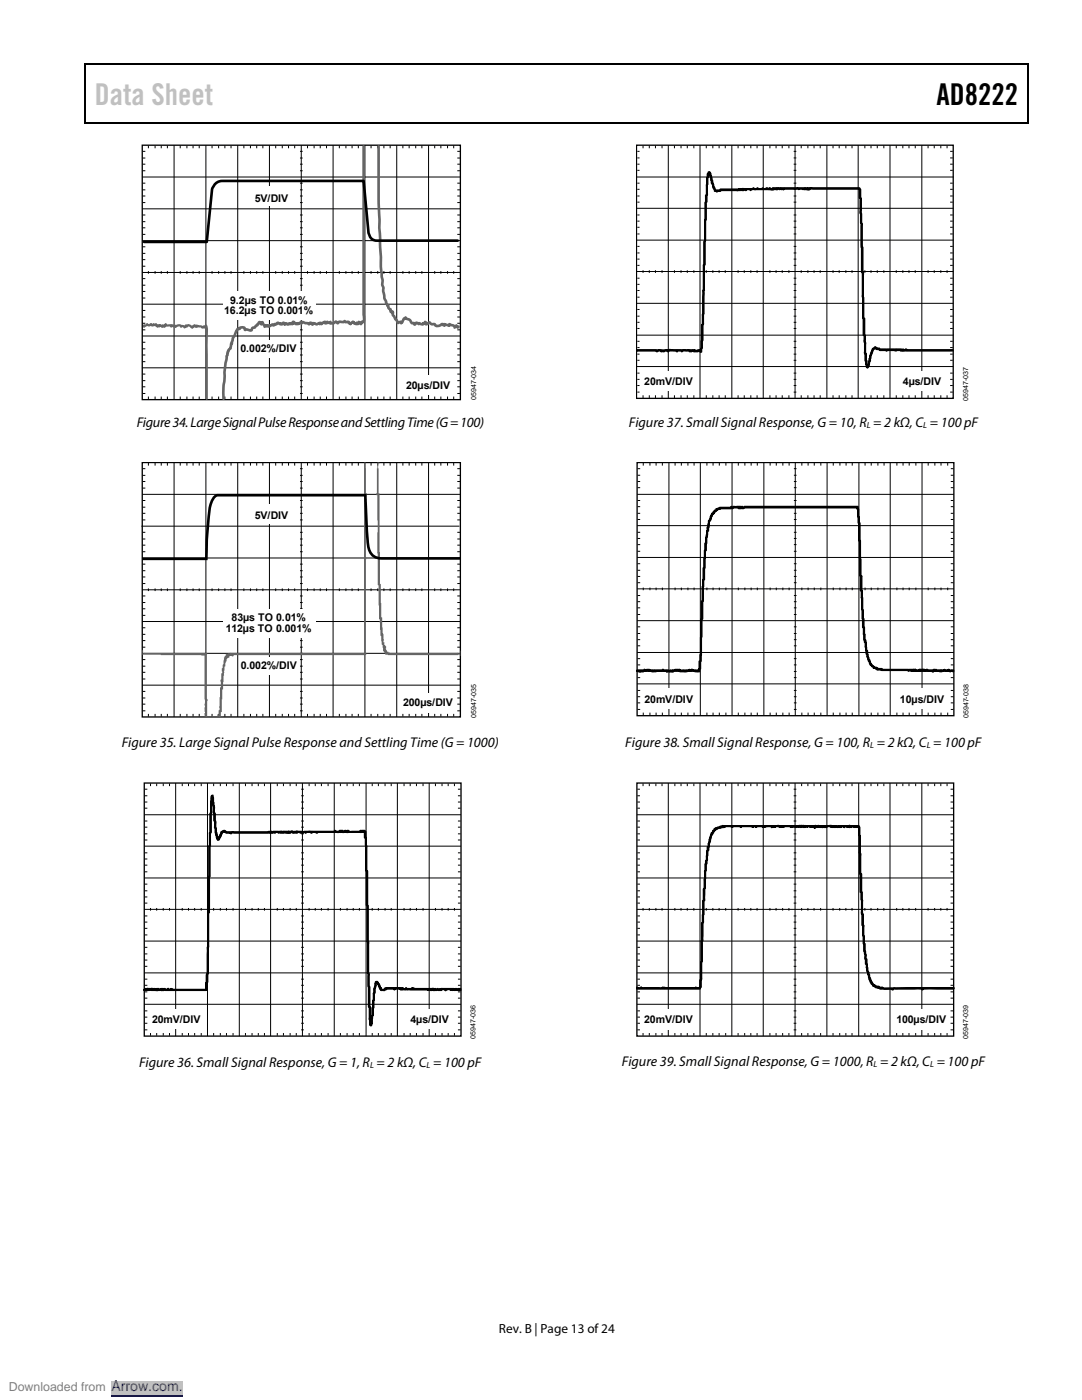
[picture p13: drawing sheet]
<svg xmlns="http://www.w3.org/2000/svg" width="216mm" height="279mm" viewBox="0 0 216 279" stroke-linecap="round" stroke-linejoin="round" font-family="sans-serif">
<defs><g id="words">
<text font-size="6" fill="#c0c0c0" x="18.9" y="21">Data Sheet</text>
<text font-size="6" x="186.9" y="21">AD8222</text>
<g font-size="2.8">
<text x="27.3" y="85.2">Figure 34. Large Signal Pulse Response and Settling Time (G = 100)</text>
<text x="125.5" y="85.2">Figure 37. Small Signal Response, G = 10, R = 2 kΩ, C = 100 pF</text>
<text x="24.3" y="149.1">Figure 35. Large Signal Pulse Response and Settling Time (G = 1000)</text>
<text x="124.8" y="149.1">Figure 38. Small Signal Response, G = 100, R = 2 kΩ, C = 100 pF</text>
<text x="27.7" y="213">Figure 36. Small Signal Response, G = 1, R = 2 kΩ, C = 100 pF</text>
<text x="124.1" y="212.8">Figure 39. Small Signal Response, G = 1000, R = 2 kΩ, C = 100 pF</text>
</g>
<text font-size="2.8" fill="#00f" x="22.2" y="277.6">Arrow.com.</text>
<text font-size="2.6" x="99.5" y="266">Rev. B | Page 13 of 24</text>
<text font-size="2.5" fill="#808080" x="1.8" y="277.6">Downloaded from</text>
<g font-size="2.1">
<text x="50.8" y="40.3">5V/DIV</text>
<text x="44.7" y="62.8">16.2µs TO 0.001%</text>
<text x="45.9" y="60.6">9.2µs TO 0.01%</text>
<text x="48" y="70.2">0.002%/DIV</text>
<text x="81" y="77.6">20µs/DIV</text>
<text x="128.6" y="76.8">20mV/DIV</text>
<text x="180.2" y="76.8">4µs/DIV</text>
<text x="50.8" y="103.7">5V/DIV</text>
<text x="46.2" y="124">83µs TO 0.01%</text>
<text x="45" y="126.1">112µs TO 0.001%</text>
<text x="48" y="133.6">0.002%/DIV</text>
<text x="80.4" y="140.9">200µs/DIV</text>
<text x="128.6" y="140.2">20mV/DIV</text>
<text x="179.6" y="140.2">10µs/DIV</text>
<text x="30.3" y="204.1">20mV/DIV</text>
<text x="81.9" y="204.1">4µs/DIV</text>
<text x="128.5" y="204.3">20mV/DIV</text>
<text x="178.9" y="204.3">100µs/DIV</text>
</g>
<g font-size="1.8">
<text x="173" y="85.3">L</text>
<text x="184.2" y="85.3">L</text>
<text x="173.6" y="149.3">L</text>
<text x="184.9" y="149.3">L</text>
<text x="73.8" y="213.1">L</text>
<text x="85.1" y="213.1">L</text>
<text x="174.3" y="213">L</text>
<text x="185.6" y="213">L</text>
</g>
<g font-size="1.4">
<text x="95" y="79.9" transform="rotate(-90 95 79.9)">05947-034</text>
<text x="193.2" y="80" transform="rotate(-90 193.2 80)">05947-037</text>
<text x="95" y="143.2" transform="rotate(-90 95 143.2)">05947-035</text>
<text x="193.2" y="143.4" transform="rotate(-90 193.2 143.4)">05947-038</text>
<text x="94.9" y="207.3" transform="rotate(-90 94.9 207.3)">05947-036</text>
<text x="193.2" y="207.3" transform="rotate(-90 193.2 207.3)">05947-039</text>
</g>
</g></defs>
<path d="M16.9 12.7h.2v1h-.2zM205.1 12.7h.2v1h-.2zM205.1 12.7h.2v.3h-.2zM82.3 24.4h.2v.3h-.2zM205.1 24.4h.2v.3h-.2z" fill="#000"/>
<path d="M16.9 12.8h188.2M17 13.7v11M205.2 13.7v11M205.1 24.5h-188.2" fill="none" stroke="#000" stroke-width=".25"/>
<path d="M28.4 29h63.5v50.8h-63.5z" fill="none" stroke="#000" stroke-width=".26"/>
<g fill="none" stroke="#000" stroke-width=".2">
<path d="M28.4 35.3h63.5M28.5 30.2h.5M28.5 31.5h.5M28.5 32.8h.5M28.5 34.1h.5M28.5 36.6h.5M28.5 37.9h.5M28.5 39.1h.5M29.6 29.1v.5M30.9 29.1v.5M32.2 29.1v.5M33.4 29.1v.5"/>
<path d="M34.7 29v50.8M36 29.1v.5M37.3 29.1v.5M38.5 29.1v.5M39.8 29.1v.5M41.1 29v50.8M42.3 29.1v.5M43.6 29.1v.5M44.9 29.1v.5M46.1 29.1v.5M47.4 29v50.8M48.7 29.1v.5"/>
<path d="M50 29.1v.5M51.2 29.1v.5M52.5 29.1v.5M53.8 29v50.8M55 29.1v.5M56.3 29.1v.5M57.6 29.1v.5M58.8 29.1v.5M59.9 30.2h.5M59.9 31.5h.5M59.9 32.8h.5M59.9 34.1h.5"/>
<path d="M59.9 36.6h.5M59.9 37.9h.5M59.9 39.1h.5M60.1 29v50.8M61.4 29.1v.5M62.7 29.1v.5M63.9 29.1v.5M65.2 29.1v.5M66.5 29v50.8M67.7 29.1v.5M69 29.1v.5M70.3 29.1v.5"/>
<path d="M71.5 29.1v.5M72.8 29v50.8M74 29.1v.5M75.4 29.1v.5M76.6 29.1v.5M77.9 29.1v.5M79.2 29v50.8M80.4 29.1v.5M81.6 29.1v.5M83 29.1v.5M84.2 29.1v.5M85.5 29v50.8"/>
<path d="M86.7 29.1v.5M88 29.1v.5M89.3 29.1v.5M90.5 29.1v.5M91.2 30.2h.6M91.2 31.5h.6M91.2 32.8h.6M91.2 34.1h.6M91.2 36.6h.6M91.2 37.9h.6M91.2 39.1h.6M28.4 41.7h63.5"/>
<path d="M28.4 48h63.5M28.4 54.4h63.5M28.5 40.4h.5M28.5 42.9h.5M28.5 44.2h.5M28.5 45.5h.5M28.5 46.8h.5M28.5 49.3h.5M28.5 50.6h.5M28.5 51.8h.5M28.5 53.1h.5M28.5 55.6h.5"/>
<path d="M28.5 56.9h.5M28.5 58.2h.5M28.5 59.5h.5M29.6 54.1v.5M30.9 54.1v.5M32.2 54.1v.5M33.4 54.1v.5M36 54.1v.5M37.3 54.1v.5M38.5 54.1v.5M39.8 54.1v.5M42.3 54.1v.5"/>
<path d="M43.6 54.1v.5M44.9 54.1v.5M46.1 54.1v.5M48.7 54.1v.5M50 54.1v.5M51.2 54.1v.5M52.5 54.1v.5M55 54.1v.5M56.3 54.1v.5M57.6 54.1v.5M58.8 54.1v.5M59.9 40.4h.5"/>
<path d="M59.9 42.9h.5M59.9 44.2h.5M59.9 45.5h.5M59.9 46.8h.5M59.9 49.3h.5M59.9 50.6h.5M59.9 51.8h.5M59.9 53.1h.5M59.9 55.6h.5M59.9 56.9h.5M59.9 58.2h.5M59.9 59.5h.5"/>
<path d="M61.4 54.1v.5M62.7 54.1v.5M63.9 54.1v.5M65.2 54.1v.5M67.7 54.1v.5M69 54.1v.5M70.3 54.1v.5M71.5 54.1v.5M74 54.1v.5M75.4 54.1v.5M76.6 54.1v.5M77.9 54.1v.5"/>
<path d="M80.4 54.1v.5M81.6 54.1v.5M83 54.1v.5M84.2 54.1v.5M86.7 54.1v.5M88 54.1v.5M89.3 54.1v.5M90.5 54.1v.5M91.2 40.4h.6M91.2 42.9h.6M91.2 44.2h.6M91.2 45.5h.6"/>
<path d="M91.2 46.8h.6M91.2 49.3h.6M91.2 50.6h.6M91.2 51.8h.6M91.2 53.1h.6M91.2 55.6h.6M91.2 56.9h.6M91.2 58.2h.6M91.2 59.5h.6M28.4 60.7h63.5M28.4 67.1h63.5M28.4 73.4h63.5"/>
<path d="M28.5 62h.5M28.5 63.3h.5M28.5 64.5h.5M28.5 65.8h.5M28.5 68.3h.5M28.5 69.6h.5M28.5 70.8h.5M28.5 72.2h.5M28.5 74.7h.5M28.5 76h.5M28.5 77.2h.5M28.5 78.5h.5"/>
<path d="M29.6 79.1v.6M30.9 79.1v.6M32.2 79.1v.6M33.4 79.1v.6M36 79.1v.6M37.3 79.1v.6M38.5 79.1v.6M39.8 79.1v.6M42.3 79.1v.6M43.6 79.1v.6M44.9 79.1v.6M46.1 79.1v.6"/>
<path d="M48.7 79.1v.6M50 79.1v.6M51.2 79.1v.6M52.5 79.1v.6M55 79.1v.6M56.3 79.1v.6M57.6 79.1v.6M58.8 79.1v.6M59.9 62h.5M59.9 63.3h.5M59.9 64.5h.5M59.9 65.8h.5"/>
<path d="M59.9 68.3h.5M59.9 69.6h.5M59.9 70.8h.5M59.9 72.2h.5M59.9 74.7h.5M59.9 76h.5M59.9 77.2h.5M59.9 78.5h.5M61.4 79.1v.6M62.7 79.1v.6M63.9 79.1v.6M65.2 79.1v.6"/>
<path d="M67.7 79.1v.6M69 79.1v.6M70.3 79.1v.6M71.5 79.1v.6M74 79.1v.6M75.4 79.1v.6M76.6 79.1v.6M77.9 79.1v.6M80.4 79.1v.6M81.6 79.1v.6M83 79.1v.6M84.2 79.1v.6"/>
<path d="M86.7 79.1v.6M88 79.1v.6M89.3 79.1v.6M90.5 79.1v.6M91.2 62h.6M91.2 63.3h.6M91.2 64.5h.6M91.2 65.8h.6M91.2 68.3h.6M91.2 69.6h.6M91.2 70.8h.6M91.2 72.2h.6"/>
<path d="M91.2 74.7h.6M91.2 76h.6M91.2 77.2h.6M91.2 78.5h.6"/>
</g>
<path d="M28.7 64.9v.3l.7-.5a.43 .43 0 0 0 .3 .2 .43 .43 0 0 0 .4-.2l.4 .3 .2-.3 .4 .2v-.2l.4 .5 .1-.3 .2 .2 .2-.2 .4 .3 .1-.3 .3 .3 .3-.5v.2h.9l.2 .3a.25 .25 0 0 1 .2-.3 .25 .25 0 0 1 .2 .2l.5-.1v.2a.63 .63 0 0 1 1 0l.4-.1 .3 .2 .3-.4 .1 .3a.78 .78 0 0 1 1.2 .2v-.3l.4-.2 .2 .3 .3-.2v.2l.1-.1h.6l.4 .3 .3-.2v.2l.4-.5 .1 .4 .1 14.3" fill="none" stroke="#656565" stroke-width=".44"/>
<path d="M72.6 29.2v33.9a1.04 1.04 0 0 1-.2 1.2l-.2-.1-.2 .5-.4-.5-.2 .5-.3-.3v.3l-.5-.2-.1-.3-.6 .5v-.2h-.3v-.3l-.7 .1-.1-.2-.4 .2-.8-.1-.2 .3-.3-.3-.7 .3h-.4l-.1-.3v.3l-.6-.3-.1 .3-.3-.3v.3l-.1-.2h-.2l-.4 .4-.2-.3-.2 .3v-.2h-.1a.67 .67 0 0 1-1 0l-.2 .2v-.2h-.1l-.1 .3-.2-.4-.3 .1-.1 .2-1.3-.4-.2 .2-.1-.3v.3v-.2l-.5 .4-.2-.2-.1 .2v-.2l-.2 .2-.5-.5v.3l-.2-.3v.4l-.1 .1-.1-.2-.3 .2-.2-.2-.2 .3-.4-.3-.2 .3-.1-.3-.1 .2-.2-.3-.3 .3-.2-.2-.1 .2-.4-.3-.9 .5-.3-.1-.4 .1-.2 .3-.2-.3-.3 .2 .1-.1-.3-.1-.2 .3v-.3l-.2-.1-.2-.5-.2 .4-.1-.2v.2l-.3-.4-.5 .6-.3 .1-.2 .4-.4 .1-.2 .2a.65 .65 0 0 1-.9 .1l-.4 .1a.59 .59 0 0 0-.5-.6 .59 .59 0 0 0-.6 .4l-.1-.2a2.53 2.53 0 0 0-1 1.6l-.2 .3-.3 1.2h-.1l-.1 .9-.3 .2-.3 .9a23.8 23.8 0 0 0-.6 5.5l-.2 1.4v2.1M75.5 29.2l.2 16.4 .3 8.1 .3 2.3v.8l.2 .5a7.7 7.7 0 0 0 1 3.9l.1 .4 .3 .1 .1 .6h.2l.1 .1 .1-.2v.2a.46 .46 0 0 0 .2 .7l.8 1.3 .5-.2 .1 .1 .1 .2 .1-.2a.99 .99 0 0 1 .7-.8v-.1l.4 .3a.76 .76 0 0 1 .8 .6l.2 .2h.3l.2 .3 .2-.4 .6 .3v-.2a.62 .62 0 0 0 .9 0v.2v-.2l.3-.1v-.2l.1 .5 .1-.2 .1 .2 .1-.2v.2v-.2l.5-.2 .3 .4h.4a.45 .45 0 0 1 .6 .3h.6l.6-.3h.2l.1 .2 .2-.2 .1 .2v-.1l.8 .1 .1-.2v.2h.4a.52 .52 0 0 1 .6 .5l.4-.5 .2 .5 .1-.2h.1" fill="none" stroke="#656565" stroke-width=".53"/>
<g fill="#fff">
<path d="M53.4 37.2h.7v3.9h-.7z"/>
<path d="M85 74.9h.8v4h-.8z"/>
<path d="M53.4 67.9h.8v3.5h-.8z"/>
<path d="M44.5 58.3h18.4v5.6h-18.4z"/>
</g>
<path d="M91.3 48h-14.6a3.6 3.6 0 0 1-2.6-.4 4.5 4.5 0 0 1-.7-2.6l-.8-8.9h-26.6a4.5 4.5 0 0 0-2.9 .4 2.98 2.98 0 0 0-.9 2.6l-.9 9.2h-12.6" fill="none" stroke="#000" stroke-width=".53"/>
<g fill="none" stroke="#000" stroke-width=".2">
<path d="M28.4 98.7h63.5M28.5 93.5h.5M28.5 94.9h.5M28.5 96.1h.5M28.5 97.4h.5M28.5 99.9h.5M29.6 92.4v.5M30.9 92.4v.5M32.2 92.4v.5M33.4 92.4v.5M34.7 92.3v50.8M36 92.4v.5"/>
<path d="M37.3 92.4v.5M38.5 92.4v.5M39.8 92.4v.5M41.1 92.3v50.8M42.3 92.4v.5M43.6 92.4v.5M44.9 92.4v.5M46.1 92.4v.5M47.4 92.3v50.8M48.7 92.4v.5M50 92.4v.5M51.2 92.4v.5"/>
<path d="M52.5 92.4v.5M53.8 92.3v50.8M55 92.4v.5M56.3 92.4v.5M57.6 92.4v.5M58.8 92.4v.5M59.9 93.5h.5M59.9 94.9h.5M59.9 96.1h.5M59.9 97.4h.5M59.9 99.9h.5M60.1 92.3v50.8"/>
<path d="M61.4 92.4v.5M62.7 92.4v.5M63.9 92.4v.5M65.2 92.4v.5M66.5 92.3v50.8M67.7 92.4v.5M69 92.4v.5M70.3 92.4v.5M71.5 92.4v.5M72.8 92.3v50.8M74 92.4v.5M75.4 92.4v.5"/>
<path d="M76.6 92.4v.5M77.9 92.4v.5M79.2 92.3v50.8M80.4 92.4v.5M81.6 92.4v.5M83 92.4v.5M84.2 92.4v.5M85.5 92.3v50.8M86.7 92.4v.5M88 92.4v.5M89.3 92.4v.5M90.5 92.4v.5"/>
<path d="M91.2 93.5h.6M91.2 94.9h.6M91.2 96.1h.6M91.2 97.4h.6M91.2 99.9h.6M28.2 105h63.5M28.4 111.4h63.5M28.4 117.7h63.5M28.5 101.2h.5M28.5 102.4h.5M28.5 103.8h.5M28.5 106.2h.5"/>
<path d="M28.5 107.6h.5M28.5 108.8h.5M28.5 110.1h.5M28.5 112.6h.5M28.5 113.9h.5M28.5 115.1h.5M28.5 116.5h.5M28.5 118.9h.5M29.6 117.4v.6M30.9 117.4v.6M32.2 117.4v.6M33.4 117.4v.6"/>
<path d="M36 117.4v.6M37.3 117.4v.6M38.5 117.4v.6M39.8 117.4v.6M42.3 117.4v.6M43.6 117.4v.6M44.9 117.4v.6M46.1 117.4v.6M48.7 117.4v.6M50 117.4v.6M51.2 117.4v.6M52.5 117.4v.6"/>
<path d="M55 117.4v.6M56.3 117.4v.6M57.6 117.4v.6M58.8 117.4v.6M59.9 101.2h.5M59.9 102.4h.5M59.9 103.8h.5M59.9 106.2h.5M59.9 107.6h.5M59.9 108.8h.5M59.9 110.1h.5M59.9 112.6h.5"/>
<path d="M59.9 113.9h.5M59.9 115.1h.5M59.9 116.5h.5M59.9 118.9h.5M61.4 117.4v.6M62.7 117.4v.6M63.9 117.4v.6M65.2 117.4v.6M67.7 117.4v.6M69 117.4v.6M70.3 117.4v.6M71.5 117.4v.6"/>
<path d="M74 117.4v.6M75.4 117.4v.6M76.6 117.4v.6M77.9 117.4v.6M80.4 117.4v.6M81.6 117.4v.6M83 117.4v.6M84.2 117.4v.6M86.7 117.4v.6M88 117.4v.6M89.3 117.4v.6M90.5 117.4v.6"/>
<path d="M91.2 101.2h.6M91.2 102.4h.6M91.2 103.8h.6M91.2 106.2h.6M91.2 107.6h.6M91.2 108.8h.6M91.2 110.1h.6M91.2 112.6h.6M91.2 113.9h.6M91.2 115.1h.6M91.2 116.5h.6M91.2 118.9h.6"/>
<path d="M28.4 124h63.5M28.4 130.4h63.5M28.4 136.7h63.5M28.5 120.2h.5M28.5 121.5h.5M28.5 122.8h.5M28.5 125.3h.5M28.5 126.6h.5M28.5 127.8h.5M28.5 129.2h.5M28.5 131.6h.5M28.5 132.9h.5"/>
<path d="M28.5 134.2h.5M28.5 135.5h.5M28.5 138h.5M28.5 139.3h.5M59.9 120.2h.5M59.9 121.5h.5M59.9 122.8h.5M59.9 125.3h.5M59.9 126.6h.5M59.9 127.8h.5M59.9 129.2h.5M59.9 131.6h.5"/>
<path d="M59.9 132.9h.5M59.9 134.2h.5M59.9 135.5h.5M59.9 138h.5M59.9 139.3h.5M91.2 120.2h.6M91.2 121.5h.6M91.2 122.8h.6M91.2 125.3h.6M91.2 126.6h.6M91.2 127.8h.6M91.2 129.2h.6"/>
<path d="M91.2 131.6h.6M91.2 132.9h.6M91.2 134.2h.6M91.2 135.5h.6M91.2 138h.6M91.2 139.3h.6M28.5 140.5h.5M28.5 141.9h.5M29.6 142.5v.5M30.9 142.5v.5M32.2 142.5v.5M33.4 142.5v.5"/>
<path d="M36 142.5v.5M37.3 142.5v.5M38.5 142.5v.5M39.8 142.5v.5M42.3 142.5v.5M43.6 142.5v.5M44.9 142.5v.5M46.1 142.5v.5M48.7 142.5v.5M50 142.5v.5M51.2 142.5v.5M52.5 142.5v.5"/>
<path d="M55 142.5v.5M56.3 142.5v.5M57.6 142.5v.5M58.8 142.5v.5M59.9 140.5h.5M59.9 141.9h.5M61.4 142.5v.5M62.7 142.5v.5M63.9 142.5v.5M65.2 142.5v.5M67.7 142.5v.5M69 142.5v.5"/>
<path d="M70.3 142.5v.5M71.5 142.5v.5M74 142.5v.5M75.4 142.5v.5M76.6 142.5v.5M77.9 142.5v.5M80.4 142.5v.5M81.6 142.5v.5M83 142.5v.5M84.2 142.5v.5M86.7 142.5v.5M88 142.5v.5"/>
<path d="M89.3 142.5v.5M90.5 142.5v.5M91.2 140.5h.6M91.2 141.9h.6"/>
</g>
<path d="M43.6 142.9l.1 .1z" fill="#000"/>
<path d="M28.4 92.3h63.5v50.8h-63.5z" fill="none" stroke="#000" stroke-width=".26"/>
<g fill="#fff">
<path d="M53.4 100.5h.7v4h-.7z"/>
<path d="M53.4 131.2h.8v3.5h-.8z"/>
<path d="M44.5 121.6h18.4v5.6h-18.4z"/>
<path d="M85 138.2h.8v4h-.8z"/>
</g>
<g fill="#656565">
<path d="M28.4 129.8h.2l-.1 .6h.2l.1-.1h12.5v9.2l.1 .1-.1 3a.27 .27 0 0 0 .1 .4 .27 .27 0 0 0 .4 0h1.7l-.1-.1v-.3h.2v-.8l.2-.1 .1-4.5h.2l-.1-1.5 .2-.1v-1.2h.1v-1l.1-.1v-.6l.2-.1 .1-1.4 .3-.4 .1-.3 .7-.1 .1-.1h14l.1-.1 .4 .1h12.2v-31.3l.4 8v4.3h.1v.3h-.1v18.7h.1v.4h-25.7a.84 .84 0 0 0-.9 .3l-.7-.1-.1 .4h-.2l-.3 .2v.5l-.2 .3v.6l-.2 .1v.8h-.1v.3h.1l-.1 .1v.5l-.1 .2-.1 1.9a.62 .62 0 0 1-.1 .8l-.1 4.5h-.2l-.1 .9 .5 .1h-3.7l.2-.1-.2-.2v-.5h.2v-.3h-.2v-.9l.2 .2-.2-.5 .2-.7-.2-.5v-8.8l-12.4-.1z" fill-rule="evenodd"/>
<path d="M75.4 110.2h.4v6.3h.2l.1 6.7 .2 .1v3l.2 .2v.9l.1 .4-.1 .4 .2 .1v.4l.3 .3v.5v.3h.2v.2h.3v.2l.2 .1h13.6a.3 .3 0 0 0 .5 0 .3 .3 0 0 0 0-.4h.1v1l-.1-.2h-14.9l-.1-.4-.4-.4-.1-1.2-.1-.1-.1-1.6-.2-.1-.1-1.2v-2.1h-.2l-.1-6.8-.1-.1z" fill-rule="evenodd"/>
<path d="M75.3 92.3h.4v.2a.31 .31 0 0 0-.3 .1 .31 .31 0 0 0 .1 .4v5.5h.2l.1 12.7-.5-.8 .1-6.5-.1-5.1h-.2z" fill-rule="evenodd"/>
<path d="M72.6 92.3h.4v6.1l.2 .1-.3 1 .2 .1-.2 .6 .1 6.8-.4-8.5z" fill-rule="evenodd"/>
</g>
<path d="M91.9 111.4h-13.7a7.1 7.1 0 0 1-3.6-.4 4.1 4.1 0 0 1-1.3-3.3l-.4-8.9h-28.1a2.21 2.21 0 0 0-2 .4l-.5 .8a35.2 35.2 0 0 0-1.1 8.4v3.1h-12.8" fill="none" stroke="#000" stroke-width=".53"/>
<path d="M28.8 156.3h63.2v50.5h-63.2z" fill="none" stroke="#000" stroke-width=".26"/>
<g fill="none" stroke="#000" stroke-width=".2">
<path d="M28.9 157.5h.5M28.9 158.8h.5M30 156.4v.5M31.3 156.4v.5M32.6 156.4v.5M33.8 156.4v.5M35.1 156.3v50.5M36.4 156.4v.5M37.6 156.4v.5M38.8 156.4v.5M40.2 156.4v.5M41.4 156.3v50.5"/>
<path d="M42.6 156.4v.5M44 156.4v.5M45.2 156.4v.5M46.5 156.4v.5M47.8 156.3v50.5M49 156.4v.5M50.3 156.4v.5M51.5 156.4v.5M52.8 156.4v.5M54 156.3v50.5M55.3 156.4v.5M56.6 156.4v.5"/>
<path d="M57.9 156.4v.5M59.1 156.4v.5M60.1 157.5h.5M60.1 158.8h.5M60.3 156.3v50.5M61.7 156.4v.5M62.9 156.4v.5M64.1 156.4v.5M65.5 156.4v.5M66.7 156.3v50.5M67.9 156.4v.5M69.3 156.4v.5"/>
<path d="M70.5 156.4v.5M71.7 156.4v.5M73 156.3v50.5M74.3 156.4v.5M75.5 156.4v.5M76.8 156.4v.5M78.1 156.4v.5M79.3 156.3v50.5M80.6 156.4v.5M81.9 156.4v.5M83.1 156.4v.5M84.4 156.4v.5"/>
<path d="M85.6 156.3v50.5M86.9 156.4v.5M88.2 156.4v.5M89.4 156.4v.5M90.7 156.4v.5M91.4 157.5h.5M91.4 158.8h.5M28.8 162.6h63.2M28.8 168.9h63.2M28.8 175.2h63.2M28.9 160.1h.5M28.9 161.3h.5"/>
<path d="M28.9 163.9h.5M28.9 165.1h.5M28.9 166.4h.5M28.9 167.6h.5M28.9 170.2h.5M28.9 171.4h.5M28.9 172.7h.5M28.9 174h.5M28.9 176.4h.5M28.9 177.8h.5M28.9 179h.5M60.1 160.1h.5"/>
<path d="M60.1 161.3h.5M60.1 163.9h.5M60.1 165.1h.5M60.1 166.4h.5M60.1 167.6h.5M60.1 170.2h.5M60.1 171.4h.5M60.1 172.7h.5M60.1 174h.5M60.1 176.4h.5M60.1 177.8h.5M60.1 179h.5"/>
<path d="M91.4 160.1h.5M91.4 161.3h.5M91.4 163.9h.5M91.4 165.1h.5M91.4 166.4h.5M91.4 167.6h.5M91.4 170.2h.5M91.4 171.4h.5M91.4 172.7h.5M91.4 174h.5M91.4 176.4h.5M91.4 177.8h.5"/>
<path d="M91.4 179h.5M28.8 181.5h63.2M28.8 187.8h63.2M28.8 194.2h63.2M28.9 180.2h.5M28.9 182.8h.5M28.9 184h.5M28.9 185.3h.5M28.9 186.6h.5M28.9 189.1h.5M28.9 190.4h.5M28.9 191.6h.5"/>
<path d="M28.9 192.8h.5M28.9 195.4h.5M28.9 196.6h.5M28.9 198h.5M28.9 199.2h.5M30 181.2v.5M31.3 181.2v.5M32.6 181.2v.5M33.8 181.2v.5M36.4 181.2v.5M37.6 181.2v.5M38.8 181.2v.5"/>
<path d="M40.2 181.2v.5M42.6 181.2v.5M44 181.2v.5M45.2 181.2v.5M46.5 181.2v.5M49 181.2v.5M50.3 181.2v.5M51.5 181.2v.5M52.8 181.2v.5M55.3 181.2v.5M56.6 181.2v.5M57.9 181.2v.5"/>
<path d="M59.1 181.2v.5M60.1 180.2h.5M60.1 182.8h.5M60.1 184h.5M60.1 185.3h.5M60.1 186.6h.5M60.1 189.1h.5M60.1 190.4h.5M60.1 191.6h.5M60.1 192.8h.5M60.1 195.4h.5M60.1 196.6h.5"/>
<path d="M60.1 198h.5M60.1 199.2h.5M61.7 181.2v.5M62.9 181.2v.5M64.1 181.2v.5M65.5 181.2v.5M67.9 181.2v.5M69.3 181.2v.5M70.5 181.2v.5M71.7 181.2v.5M74.3 181.2v.5M75.5 181.2v.5"/>
<path d="M76.8 181.2v.5M78.1 181.2v.5M80.6 181.2v.5M81.9 181.2v.5M83.1 181.2v.5M84.4 181.2v.5M86.9 181.2v.5M88.2 181.2v.5M89.4 181.2v.5M90.7 181.2v.5M91.4 180.2h.5M91.4 182.8h.5"/>
<path d="M91.4 184h.5M91.4 185.3h.5M91.4 186.6h.5M91.4 189.1h.5M91.4 190.4h.5M91.4 191.6h.5M91.4 192.8h.5M91.4 195.4h.5M91.4 196.6h.5M91.4 198h.5M91.4 199.2h.5M28.8 200.4h63.2"/>
<path d="M28.9 201.7h.5M28.9 203h.5M28.9 204.2h.5M28.9 205.5h.5M30 206.2v.5M31.3 206.2v.5M32.6 206.2v.5M33.8 206.2v.5M36.4 206.2v.5M37.6 206.2v.5M38.8 206.2v.5M40.2 206.2v.5"/>
<path d="M42.6 206.2v.5M44 206.2v.5M45.2 206.2v.5M46.5 206.2v.5M49 206.2v.5M50.3 206.2v.5M51.5 206.2v.5M52.8 206.2v.5M55.3 206.2v.5M56.6 206.2v.5M57.9 206.2v.5M59.1 206.2v.5"/>
<path d="M60.1 201.7h.5M60.1 203h.5M60.1 204.2h.5M60.1 205.5h.5M61.7 206.2v.5M62.9 206.2v.5M64.1 206.2v.5M65.5 206.2v.5M67.9 206.2v.5M69.3 206.2v.5M70.5 206.2v.5M71.7 206.2v.5"/>
<path d="M74.3 206.2v.5M75.5 206.2v.5M76.8 206.2v.5M78.1 206.2v.5M80.6 206.2v.5M81.9 206.2v.5M83.1 206.2v.5M84.4 206.2v.5M86.9 206.2v.5M88.2 206.2v.5M89.4 206.2v.5M90.7 206.2v.5"/>
<path d="M91.4 201.7h.5M91.4 203h.5M91.4 204.2h.5M91.4 205.5h.5"/>
</g>
<g fill="#fff">
<path d="M85.3 201.4h.8v4h-.8z"/>
<path d="M34.5 201.4h.8v4h-.8z"/>
</g>
<g fill="#000">
<path d="M42.1 159.9h.1l-.1 2.4z" fill-rule="evenodd"/>
<path d="M42.3 158.8l.2-.1v.5h-.2l-.1 .7z" fill-rule="evenodd"/>
<path d="M42.5 159.2v.9l-.1-.1z" fill-rule="evenodd"/>
<path d="M41.6 174.9h.1v7.2h-.1z" fill-rule="evenodd"/>
<path d="M41.7 168.8h.1l.1 6-.2 .1z" fill-rule="evenodd"/>
<path d="M41.8 166.3l.1-.1-.1 2.6z" fill-rule="evenodd"/>
<path d="M41.9 162.3h.2v3.7l-.2 .2z" fill-rule="evenodd"/>
<path d="M42.5 160.1l.1 .6-.1 .1z" fill-rule="evenodd"/>
<path d="M42.6 160.8l.2 .2-.2 1.3z" fill-rule="evenodd"/>
<path d="M42.7 162.3h.2v1.6l-.2-.1z" fill-rule="evenodd"/>
<path d="M42.9 163.9l.1 .1-.1 1.2z" fill-rule="evenodd"/>
<path d="M43 165.2l.1 .1-.1 .9z" fill-rule="evenodd"/>
<path d="M43.1 166.2h.1v.5h-.1z" fill-rule="evenodd"/>
<path d="M43.2 166.7l.2 .5h-.2z" fill-rule="evenodd"/>
<path d="M43.3 167.2l.1 .2z" fill-rule="evenodd"/>
<path d="M43.8 166.9h.2l-.2 .3a.25 .25 0 0 1-.1 .3 .25 .25 0 0 1-.3 .1l.2-.2z" fill-rule="evenodd"/>
<path d="M43.9 166.7h.1v.2z" fill-rule="evenodd"/>
<path d="M44.5 165.9l.3-.1 .3 .3z" fill-rule="evenodd"/>
<path d="M44.2 166.1l.3-.1-.5 .7z" fill-rule="evenodd"/>
<path d="M45.1 166.1h8.5l-.1 .1h-.1h-7.1h-.2v.1l-1-.1z" fill-rule="evenodd"/>
<path d="M53.6 166l.1 .1z" fill-rule="evenodd"/>
<path d="M53.7 166.1l.3-.2 .5 .2-.1 .1h-.4v-.1l-.2 .1z" fill-rule="evenodd"/>
<path d="M54.5 166h1h-.4a.34 .34 0 0 1-.6 0z" fill-rule="evenodd"/>
<path d="M55.5 166.1h.2v.1z" fill-rule="evenodd"/>
<path d="M55.7 166l.1 .1z" fill-rule="evenodd"/>
<path d="M55.8 166.1l.2-.2 .4 .2 .2-.2 .6 .2h-.2v.1l-.1-.1h-.2l-.1 .1h-.7z" fill-rule="evenodd"/>
<path d="M57.2 166.1l.1 .1z" fill-rule="evenodd"/>
<path d="M57.3 166l.2 .1 .2-.2 .2 .2a.56 .56 0 0 1 .9 .1l-.7-.1a.49 .49 0 0 1-.8 0z" fill-rule="evenodd"/>
<path d="M58.8 166l.2 .1z" fill-rule="evenodd"/>
<path d="M59 166.1l.2-.2 1.1 .2a.28 .28 0 0 1-.2 .1 .28 .28 0 0 1-.3-.1l-.7 .1z" fill-rule="evenodd"/>
<path d="M60.3 166.1h.3l-.1 .1z" fill-rule="evenodd"/>
<path d="M60.6 166l1.3-.1 .3 .2v.1h-.1a.92 .92 0 0 0-1.1 0v-.1z" fill-rule="evenodd"/>
<path d="M62.3 166h4.5v-.2h.2v.2h.8v-.2h.6l.1 .2 .3 .1h-.5l-.1-.2-.3 .2 .1-.2-.4 .2-4.2-.1-.2 .2z" fill-rule="evenodd"/>
<path d="M68.8 165.8h.2v.2h.3v-.2h.3l.2 .2h2.1v-.2h.2l.1 .2-.2 .1h-2.9h-.2z" fill-rule="evenodd"/>
<path d="M72.2 165.8h.4v.1a.22 .22 0 0 1-.2 .1 .22 .22 0 0 1-.2-.2z" fill-rule="evenodd"/>
<path d="M72.7 165.8l.1 .2z" fill-rule="evenodd"/>
<path d="M72.8 166h.2v1.1l-.2 .1z" fill-rule="evenodd"/>
<path d="M73 167.2v1.6z" fill-rule="evenodd"/>
<path d="M73 168.8l.2 .1-.2 4.9z" fill-rule="evenodd"/>
<path d="M73.1 173.8l.2 .1v6.8h-.1z" fill-rule="evenodd"/>
<path d="M28.7 197.5l.3-.2h.1v.2l.3-.2h.6l.1 .2-.2-.1a.82 .82 0 0 1-.9 .2z" fill-rule="evenodd"/>
<path d="M30.2 197.3h.1l.2 .2 .1-.2h.3v.2l.2-.2 .2 .2v-.2h.4v.2l-.2 .1h-1.2l-.2-.1z" fill-rule="evenodd"/>
<path d="M31.7 197.5h.3l-.1 .1z" fill-rule="evenodd"/>
<path d="M32.1 197.3h.5l.1 .2-.2 .1-.1-.1v.1h-.2z" fill-rule="evenodd"/>
<path d="M32.7 197.4h.3l-.1 .1h-.1z" fill-rule="evenodd"/>
<path d="M32.9 197.5h.4l.2-.2 .3 .2h.4v-.2l.6 .2 6.4 .1h-8.2z" fill-rule="evenodd"/>
<path d="M41.1 196.1h.1v1.4h-.1z" fill-rule="evenodd"/>
<path d="M41.3 194.4h.1v1.5l-.2 .2z" fill-rule="evenodd"/>
<path d="M41.4 189.1l.1 5.1-.1 .2z" fill-rule="evenodd"/>
<path d="M41.6 182.1l-.1 7z" fill-rule="evenodd"/>
<path d="M73.3 180.7l.1 7.2h-.1z" fill-rule="evenodd"/>
<path d="M73.4 187.9l.1 .2v6l-.1 .1z" fill-rule="evenodd"/>
<path d="M73.5 194.2l.1 .2-.1 2.5z" fill-rule="evenodd"/>
<path d="M73.6 196.9l.1 .1v4h-.1z" fill-rule="evenodd"/>
<path d="M74.4 199.7l.1-.1 .1 1.4-.2 .1z" fill-rule="evenodd"/>
<path d="M74.5 198.3l.1-.1-.1 1.4z" fill-rule="evenodd"/>
<path d="M74.6 197.2h.2v.8l-.2 .2z" fill-rule="evenodd"/>
<path d="M74.8 196.9l.1-.1-.1 .4z" fill-rule="evenodd"/>
<path d="M74.9 196.2h.1v.4l-.1 .2z" fill-rule="evenodd"/>
<path d="M75 195.9h.3l.2 .2-.1 .3-.2-.3-.2 .1z" fill-rule="evenodd"/>
<path d="M75.4 196.4l.2 .1z" fill-rule="evenodd"/>
<path d="M75.6 196.5l.1 .3-.1-.1z" fill-rule="evenodd"/>
<path d="M75.7 196.8l.1-.1v.4z" fill-rule="evenodd"/>
<path d="M75.8 197.1l.3 .1-.1 .3z" fill-rule="evenodd"/>
<path d="M76 197.5h.7l.1 .1h-.7z" fill-rule="evenodd"/>
<path d="M76.8 197.3l3.4-.1 .1 .1 .1-.1 .1 .1h.5l-.1 .2h-1l-.1-.2h-.9l-.2 .2v-.2h-1.6l-.3 .2z" fill-rule="evenodd"/>
<path d="M81 197.2l.1 .1z" fill-rule="evenodd"/>
<path d="M81.1 197.3h.9l.2-.1 .2 .1 .1-.1 .1 .1h2.7l.1 .2h-4.2z" fill-rule="evenodd"/>
<path d="M85.4 197.5l.1 .1z" fill-rule="evenodd"/>
<path d="M85.5 197.4l.4-.1 .1 .2 .1-.2h.4l.1 .2 .3-.2 .1 .2-.6 .1-.2-.2-.1 .2-.6-.1z" fill-rule="evenodd"/>
<path d="M87 197.5h.2l-.1 .1z" fill-rule="evenodd"/>
<path d="M87.2 197.4l.2-.1v.2h-.2z" fill-rule="evenodd"/>
<path d="M87.4 197.5l.4-.2 .2 .2 .1-.2h2.5l.1 .2-.2-.1-.3 .2-.2-.2v.2a.72 .72 0 0 0-1.1 .1 .53 .53 0 0 0-.9-.1z" fill-rule="evenodd"/>
<path d="M90.7 197.5l.2 .1z" fill-rule="evenodd"/>
<path d="M90.8 197.3l.6 .2-.4 .1-.2-.1z" fill-rule="evenodd"/>
<path d="M91.4 197.3h.5v.3a.31 .31 0 0 1-.4 .1 .31 .31 0 0 1-.1-.4z" fill-rule="evenodd"/>
<path d="M73.7 201l.2 .1-.2 2.4z" fill-rule="evenodd"/>
<path d="M73.8 203.5l.1 .3a.39 .39 0 0 0 .2 .6v.3h-.2z" fill-rule="evenodd"/>
<path d="M74.1 203.3l.1-.1v1.1l-.1 .1z" fill-rule="evenodd"/>
<path d="M74.2 202.7h.1v.4l-.1 .1z" fill-rule="evenodd"/>
<path d="M74.3 201.1h.1l.1 1.4-.2 .2z" fill-rule="evenodd"/>
</g>
<g fill="none" stroke="#000" stroke-width=".35">
<path d="M42.1 159.9h.1l-.1 2.4zM42.3 158.8l.2-.1v.5h-.2l-.1 .7zM42.5 159.2v.9l-.1-.1zM41.6 174.9h.1v7.2h-.1zM41.7 168.8h.1l.1 6-.2 .1zM41.8 166.3l.1-.1-.1 2.6zM41.9 162.3h.2v3.7l-.2 .2zM42.5 160.1l.1 .6-.1 .1zM42.6 160.8l.2 .2-.2 1.3zM42.7 162.3h.2v1.6l-.2-.1zM42.9 163.9l.1 .1-.1 1.2zM43 165.2l.1 .1-.1 .9z"/>
<path d="M43.1 166.2h.1v.5h-.1zM43.2 166.7l.2 .5h-.2zM43.3 167.2l.1 .2zM43.8 166.9h.2l-.2 .3a.25 .25 0 0 1-.1 .3 .25 .25 0 0 1-.3 .1l.2-.2zM43.9 166.7h.1v.2zM44.2 166.1l.3-.1-.5 .7zM44.5 165.9l.3-.1 .3 .3zM45.1 166.1h8.5l-.1 .1h-.1h-7.1h-.2v.1l-1-.1zM53.6 166l.1 .1zM53.7 166.1l.3-.2 .5 .2-.1 .1h-.4v-.1l-.2 .1zM54.5 166h1h-.4a.34 .34 0 0 1-.6 0zM55.5 166.1h.2v.1z"/>
<path d="M55.7 166l.1 .1zM55.8 166.1l.2-.2 .4 .2 .2-.2 .6 .2h-.2v.1l-.1-.1h-.2l-.1 .1h-.7zM57.2 166.1l.1 .1zM57.3 166l.2 .1 .2-.2 .2 .2a.56 .56 0 0 1 .9 .1l-.7-.1a.49 .49 0 0 1-.8 0zM58.8 166l.2 .1zM59 166.1l.2-.2 1.1 .2a.28 .28 0 0 1-.2 .1 .28 .28 0 0 1-.3-.1l-.7 .1zM60.3 166.1h.3l-.1 .1zM60.6 166l1.3-.1 .3 .2v.1h-.1a.92 .92 0 0 0-1.1 0v-.1zM62.3 166h4.5v-.2h.2v.2h.8v-.2h.6l.1 .2 .3 .1h-.5l-.1-.2-.3 .2 .1-.2-.4 .2-4.2-.1-.2 .2zM68.8 165.8h.2v.2h.3v-.2h.3l.2 .2h2.1v-.2h.2l.1 .2-.2 .1h-2.9h-.2zM72.2 165.8h.4v.1a.22 .22 0 0 1-.2 .1 .22 .22 0 0 1-.2-.2zM72.7 165.8l.1 .2z"/>
<path d="M72.8 166h.2v1.1l-.2 .1zM73 167.2v1.6zM73 168.8l.2 .1-.2 4.9zM73.1 173.8l.2 .1v6.8h-.1zM28.7 197.5l.3-.2h.1v.2l.3-.2h.6l.1 .2-.2-.1a.82 .82 0 0 1-.9 .2zM30.2 197.3h.1l.2 .2 .1-.2h.3v.2l.2-.2 .2 .2v-.2h.4v.2l-.2 .1h-1.2l-.2-.1zM31.7 197.5h.3l-.1 .1zM32.1 197.3h.5l.1 .2-.2 .1-.1-.1v.1h-.2zM32.7 197.4h.3l-.1 .1h-.1zM32.9 197.5h.4l.2-.2 .3 .2h.4v-.2l.6 .2 6.4 .1h-8.2zM41.1 196.1h.1v1.4h-.1zM41.3 194.4h.1v1.5l-.2 .2z"/>
<path d="M41.4 189.1l.1 5.1-.1 .2zM41.6 182.1l-.1 7zM73.3 180.7l.1 7.2h-.1zM73.4 187.9l.1 .2v6l-.1 .1zM73.5 194.2l.1 .2-.1 2.5zM73.6 196.9l.1 .1v4h-.1zM74.4 199.7l.1-.1 .1 1.4-.2 .1zM74.5 198.3l.1-.1-.1 1.4zM74.6 197.2h.2v.8l-.2 .2zM74.8 196.9l.1-.1-.1 .4zM74.9 196.2h.1v.4l-.1 .2zM75 195.9h.3l.2 .2-.1 .3-.2-.3-.2 .1z"/>
<path d="M75.4 196.4l.2 .1zM75.6 196.5l.1 .3-.1-.1zM75.7 196.8l.1-.1v.4zM75.8 197.1l.3 .1-.1 .3zM76 197.5h.7l.1 .1h-.7zM76.8 197.3l3.4-.1 .1 .1 .1-.1 .1 .1h.5l-.1 .2h-1l-.1-.2h-.9l-.2 .2v-.2h-1.6l-.3 .2zM81 197.2l.1 .1zM81.1 197.3h.9l.2-.1 .2 .1 .1-.1 .1 .1h2.7l.1 .2h-4.2zM85.4 197.5l.1 .1zM85.5 197.4l.4-.1 .1 .2 .1-.2h.4l.1 .2 .3-.2 .1 .2-.6 .1-.2-.2-.1 .2-.6-.1zM87 197.5h.2l-.1 .1zM87.2 197.4l.2-.1v.2h-.2z"/>
<path d="M87.4 197.5l.4-.2 .2 .2 .1-.2h2.5l.1 .2-.2-.1-.3 .2-.2-.2v.2a.72 .72 0 0 0-1.1 .1 .53 .53 0 0 0-.9-.1zM90.7 197.5l.2 .1zM90.8 197.3l.6 .2-.4 .1-.2-.1zM91.4 197.3h.5v.3a.31 .31 0 0 1-.4 .1 .31 .31 0 0 1-.1-.4zM73.7 201l.2 .1-.2 2.4zM73.8 203.5l.1 .3a.39 .39 0 0 0 .2 .6v.3h-.2zM74.1 203.3l.1-.1v1.1l-.1 .1zM74.2 202.7h.1v.4l-.1 .1zM74.3 201.1h.1l.1 1.4-.2 .2z"/>
</g>
<path d="M127 29h63.2v50.5h-63.2z" fill="none" stroke="#000" stroke-width=".26"/>
<g fill="none" stroke="#000" stroke-width=".2">
<path d="M127 35.3h63.2M127.2 30.2h.4M127.2 31.5h.4M127.2 32.8h.4M127.2 34h.4M127.2 36.6h.4M127.2 37.8h.4M127.2 39.1h.4M128.3 29.1v.5M129.6 29.1v.5M130.8 29.1v.5M132.1 29.1v.5"/>
<path d="M133.3 29v50.5M134.6 29.1v.5M135.9 29.1v.5M137.1 29.1v.5M138.5 29.1v.5M139.7 29v50.5M140.9 29.1v.5M142.2 29.1v.5M143.5 29.1v.5M144.7 29.1v.5M146 29v50.5M147.3 29.1v.5"/>
<path d="M148.5 29.1v.5M149.8 29.1v.5M151.1 29.1v.5M152.3 29v50.5M153.6 29.1v.5M154.9 29.1v.5M156.1 29.1v.5M157.4 29.1v.5M158.4 30.2h.5M158.4 31.5h.5M158.4 32.8h.5M158.4 34h.5"/>
<path d="M158.4 36.6h.5M158.4 37.8h.5M158.4 39.1h.5M158.6 29v50.5M159.9 29.1v.5M161.2 29.1v.5M162.4 29.1v.5M163.7 29.1v.5M165 29v50.5M166.2 29.1v.5M167.4 29.1v.5M168.8 29.1v.5"/>
<path d="M170 29.1v.5M171.2 29v50.5M172.6 29.1v.5M173.8 29.1v.5M175 29.1v.5M176.4 29.1v.5M177.6 29v50.5M178.8 29.1v.5M180.1 29.1v.5M181.4 29.1v.5M182.6 29.1v.5M183.9 29v50.5"/>
<path d="M185.2 29.1v.5M186.4 29.1v.5M187.7 29.1v.5M189 29.1v.5M189.6 30.2h.5M189.6 31.5h.5M189.6 32.8h.5M189.6 34h.5M189.6 36.6h.5M189.6 37.8h.5M189.6 39.1h.5M127 41.6h63.2"/>
<path d="M127 47.9h63.2M127 54.2h63.2M127.2 40.3h.4M127.2 42.9h.4M127.2 44.1h.4M127.2 45.4h.4M127.2 46.7h.4M127.2 49.2h.4M127.2 50.5h.4M127.2 51.7h.4M127.2 53h.4M127.2 55.5h.4"/>
<path d="M127.2 56.7h.4M127.2 58h.4M127.2 59.3h.4M128.3 53.9v.6M129.6 53.9v.6M130.8 53.9v.6M132.1 53.9v.6M134.6 53.9v.6M135.9 53.9v.6M137.1 53.9v.6M138.5 53.9v.6M140.9 53.9v.6"/>
<path d="M142.2 53.9v.6M143.5 53.9v.6M144.7 53.9v.6M147.3 53.9v.6M148.5 53.9v.6M149.8 53.9v.6M151.1 53.9v.6M153.6 53.9v.6M154.9 53.9v.6M156.1 53.9v.6M157.4 53.9v.6M158.4 40.3h.5"/>
<path d="M158.4 42.9h.5M158.4 44.1h.5M158.4 45.4h.5M158.4 46.7h.5M158.4 49.2h.5M158.4 50.5h.5M158.4 51.7h.5M158.4 53h.5M158.4 55.5h.5M158.4 56.7h.5M158.4 58h.5M158.4 59.3h.5"/>
<path d="M159.9 53.9v.6M161.2 53.9v.6M162.4 53.9v.6M163.7 53.9v.6M166.2 53.9v.6M167.4 53.9v.6M168.8 53.9v.6M170 53.9v.6M172.6 53.9v.6M173.8 53.9v.6M175 53.9v.6M176.4 53.9v.6"/>
<path d="M178.8 53.9v.6M180.1 53.9v.6M181.4 53.9v.6M182.6 53.9v.6M185.2 53.9v.6M186.4 53.9v.6M187.7 53.9v.6M189 53.9v.6M189.6 40.3h.5M189.6 42.9h.5M189.6 44.1h.5M189.6 45.4h.5"/>
<path d="M189.6 46.7h.5M189.6 49.2h.5M189.6 50.5h.5M189.6 51.7h.5M189.6 53h.5M189.6 55.5h.5M189.6 56.7h.5M189.6 58h.5M189.6 59.3h.5M127 60.5h63.2M127 66.9h63.2M127 73.2h63.2"/>
<path d="M127.2 61.8h.4M127.2 63.1h.4M127.2 64.3h.4M127.2 65.6h.4M127.2 68.1h.4M127.2 69.4h.4M127.2 70.7h.4M127.2 71.9h.4M127.2 74.5h.4M127.2 75.7h.4M127.2 76.9h.4M127.2 78.3h.4"/>
<path d="M128.3 78.9v.5M129.6 78.9v.5M130.8 78.9v.5M132.1 78.9v.5M134.6 78.9v.5M135.9 78.9v.5M137.1 78.9v.5M138.5 78.9v.5M140.9 78.9v.5M142.2 78.9v.5M143.5 78.9v.5M144.7 78.9v.5"/>
<path d="M147.3 78.9v.5M148.5 78.9v.5M149.8 78.9v.5M151.1 78.9v.5M153.6 78.9v.5M154.9 78.9v.5M156.1 78.9v.5M157.4 78.9v.5M158.4 61.8h.5M158.4 63.1h.5M158.4 64.3h.5M158.4 65.6h.5"/>
<path d="M158.4 68.1h.5M158.4 69.4h.5M158.4 70.7h.5M158.4 71.9h.5M158.4 74.5h.5M158.4 75.7h.5M158.4 76.9h.5M158.4 78.3h.5M159.9 78.9v.5M161.2 78.9v.5M162.4 78.9v.5M163.7 78.9v.5"/>
<path d="M166.2 78.9v.5M167.4 78.9v.5M168.8 78.9v.5M170 78.9v.5M172.6 78.9v.5M173.8 78.9v.5M175 78.9v.5M176.4 78.9v.5M178.8 78.9v.5M180.1 78.9v.5M181.4 78.9v.5M182.6 78.9v.5"/>
<path d="M185.2 78.9v.5M186.4 78.9v.5M187.7 78.9v.5M189 78.9v.5M189.6 61.8h.5M189.6 63.1h.5M189.6 64.3h.5M189.6 65.6h.5M189.6 68.1h.5M189.6 69.4h.5M189.6 70.7h.5M189.6 71.9h.5"/>
<path d="M189.6 74.5h.5M189.6 75.7h.5M189.6 76.9h.5M189.6 78.3h.5"/>
</g>
<g fill="#fff">
<path d="M183.5 74h.8v4h-.8z"/>
<path d="M133 74h.8v4h-.8z"/>
</g>
<g fill="#000">
<path d="M140.8 39l.2-.1v1.3l-.2 .1z" fill-rule="evenodd"/>
<path d="M141 36.9l.1-.1-.1 2.1z" fill-rule="evenodd"/>
<path d="M141.1 35.5l.1-.1-.1 1.4z" fill-rule="evenodd"/>
<path d="M141.2 34.7l.2-.1v.6l-.2 .2z" fill-rule="evenodd"/>
<path d="M141.4 34.4h.2v.2l-.1-.2-.1 .2z" fill-rule="evenodd"/>
<path d="M141.6 34.6h.2v.5l-.2-.1z" fill-rule="evenodd"/>
<path d="M141.8 35.1l.1 .1-.1 .2z" fill-rule="evenodd"/>
<path d="M141.9 35.4l.1 .6z" fill-rule="evenodd"/>
<path d="M142 36l.2 .1v.5h-.2z" fill-rule="evenodd"/>
<path d="M142.2 36.6v.2z" fill-rule="evenodd"/>
<path d="M142.2 36.8l.2 .2-.1 .3z" fill-rule="evenodd"/>
<path d="M142.3 37.3l.2 .2h-.2z" fill-rule="evenodd"/>
<path d="M142.5 37.5l.1 .3z" fill-rule="evenodd"/>
<path d="M142.6 37.8l.2 .2 .9-.1v.2h-.6l-.1 .2-.4-.2z" fill-rule="evenodd"/>
<path d="M143.7 37.8h3.7l-.2 .2h-3.5z" fill-rule="evenodd"/>
<path d="M147.4 37.7l.4 .1-.3 .2z" fill-rule="evenodd"/>
<path d="M147.8 37.8v.2z" fill-rule="evenodd"/>
<path d="M147.9 37.7h.6a.28 .28 0 0 1-.3 .3 .28 .28 0 0 1-.3-.3z" fill-rule="evenodd"/>
<path d="M148.6 37.8h1.1h-.8v.2z" fill-rule="evenodd"/>
<path d="M149.7 37.8l.1 .2z" fill-rule="evenodd"/>
<path d="M149.8 37.7l.5 .1z" fill-rule="evenodd"/>
<path d="M150.3 37.6v.1z" fill-rule="evenodd"/>
<path d="M150.3 37.7h.6l.2-.2a.86 .86 0 0 0 1.1 0v.2h.7v-.2l.6 .2v.1h-2.8z" fill-rule="evenodd"/>
<path d="M153.5 37.5l.3 .2h.3l.1-.2 .3 .2a.58 .58 0 0 1-1-.1z" fill-rule="evenodd"/>
<path d="M154.5 37.6h.3v.1h-.3z" fill-rule="evenodd"/>
<path d="M154.8 37.7h.1z" fill-rule="evenodd"/>
<path d="M154.9 37.6h5.3l-.8 .2-.1-.1h-2.8l-.2 .1-.1-.1-.6 .1-.4-.1-.2 .1z" fill-rule="evenodd"/>
<path d="M160.1 37.7h.2z" fill-rule="evenodd"/>
<path d="M160.3 37.6h.2v.1z" fill-rule="evenodd"/>
<path d="M160.6 37.5l.6 .2v-.2l10.3 .1v.2l-9.7-.2-.5 .3-.8-.1z" fill-rule="evenodd"/>
<path d="M171.5 37.8h.2v1.8l-.2-.1z" fill-rule="evenodd"/>
<path d="M171.7 39.5l.1 .2v2.9l-.2-.1z" fill-rule="evenodd"/>
<path d="M140.4 57.9l-.1 4.8z" fill-rule="evenodd"/>
<path d="M140.4 52.9h.1v5h-.1z" fill-rule="evenodd"/>
<path d="M140.5 48.2l.2-.1v4.6l-.2 .2z" fill-rule="evenodd"/>
<path d="M140.7 43.9v4.2z" fill-rule="evenodd"/>
<path d="M140.7 40.4l.1-.1v3.6z" fill-rule="evenodd"/>
<path d="M171.8 42.6h.1v2z" fill-rule="evenodd"/>
<path d="M171.9 44.6l.1 .1-.1 4.6z" fill-rule="evenodd"/>
<path d="M172 49.3h.1v5.1h-.1z" fill-rule="evenodd"/>
<path d="M172.1 54.4l.1 .1-.1 4.8z" fill-rule="evenodd"/>
<path d="M172.2 59.3l.1 4.2z" fill-rule="evenodd"/>
<path d="M127.1 69.9h5.2l.1 .1 .4-.1a.35 .35 0 0 1 .6 .2h-.1a.63 .63 0 0 0-.8 0l-.4-.1-.1 .1a.57 .57 0 0 0-1 0v-.1z" fill-rule="evenodd"/>
<path d="M133.5 69.9l.1-.1 4 .1h-1.2l-.3 .2-.1-.1h-.9v.2a1.1 1.1 0 0 0-1.1-.2z" fill-rule="evenodd"/>
<path d="M137.6 70l.1 .1z" fill-rule="evenodd"/>
<path d="M137.7 69.9l.1 .1z" fill-rule="evenodd"/>
<path d="M137.8 70h.6h-.4v.1z" fill-rule="evenodd"/>
<path d="M138.4 70l.2-.2 .1 .2h-.2v.1z" fill-rule="evenodd"/>
<path d="M138.7 70h.5l.1 .1h-.6z" fill-rule="evenodd"/>
<path d="M139.3 69.9h.4v.1h-.1v.1z" fill-rule="evenodd"/>
<path d="M139.9 69.5l.1 .7-.3-.1z" fill-rule="evenodd"/>
<path d="M139.9 68.1l.1-.1v1.5z" fill-rule="evenodd"/>
<path d="M140.1 64.8h.1v3l-.2 .2z" fill-rule="evenodd"/>
<path d="M140.2 62.7h.1v1.9l-.1 .2z" fill-rule="evenodd"/>
<path d="M172.3 63.5h.2v3.4h-.1z" fill-rule="evenodd"/>
<path d="M172.5 66.9l.1 .2-.1 1.2z" fill-rule="evenodd"/>
<path d="M172.6 68.3l.1 .1-.1 2.2z" fill-rule="evenodd"/>
<path d="M172.7 70.6h.1v1.2l-.1 .2z" fill-rule="evenodd"/>
<path d="M172.8 72l.1 .8h-.1z" fill-rule="evenodd"/>
<path d="M172.9 72.8l.1 .4-.1-.1z" fill-rule="evenodd"/>
<path d="M173 73.2l.1 .2z" fill-rule="evenodd"/>
<path d="M173.1 73h.2l-.1 .3-.1-.1z" fill-rule="evenodd"/>
<path d="M173.3 72.6l.1-.1-.1 .5z" fill-rule="evenodd"/>
<path d="M173.3 72.2l.2-.1-.1 .4z" fill-rule="evenodd"/>
<path d="M173.5 71.6h.1v.4l-.1 .1z" fill-rule="evenodd"/>
<path d="M173.6 71h.1l-.1 .6z" fill-rule="evenodd"/>
<path d="M173.7 70.7l.1 .3z" fill-rule="evenodd"/>
<path d="M173.8 70.3l.2-.1v.2l-.2 .3z" fill-rule="evenodd"/>
<path d="M174 70l.1 .2z" fill-rule="evenodd"/>
<path d="M174.2 69.5h.2v.1l-.2 .1z" fill-rule="evenodd"/>
<path d="M174.1 69.7v.3z" fill-rule="evenodd"/>
<path d="M174.6 69.3l.2 .1-.4 .1z" fill-rule="evenodd"/>
<path d="M174.8 69.4l.2 .1-.1 .1z" fill-rule="evenodd"/>
<path d="M174.9 69.5h.6v.2h-.6z" fill-rule="evenodd"/>
<path d="M175.5 69.7h1.2l.1 .2h-1.2z" fill-rule="evenodd"/>
<path d="M176.8 69.9l.2 .1z" fill-rule="evenodd"/>
<path d="M177 69.7h1.5l.1 .2h-1.7z" fill-rule="evenodd"/>
<path d="M178.7 69.7l.2 .3h-.3z" fill-rule="evenodd"/>
<path d="M178.9 69.7a1.33 1.33 0 0 1 1.2 .2v-.2l.1 .2h.4l-.9 .1-.8-.1z" fill-rule="evenodd"/>
<path d="M180.7 69.7h.2l.1 .2-.3 .1z" fill-rule="evenodd"/>
<path d="M181 69.9h9.1v.1z" fill-rule="evenodd"/>
</g>
<g fill="none" stroke="#000" stroke-width=".35">
<path d="M140.8 39l.2-.1v1.3l-.2 .1zM141 36.9l.1-.1-.1 2.1zM141.1 35.5l.1-.1-.1 1.4zM141.2 34.7l.2-.1v.6l-.2 .2zM141.4 34.4h.2v.2l-.1-.2-.1 .2zM141.6 34.6h.2v.5l-.2-.1zM141.8 35.1l.1 .1-.1 .2zM141.9 35.4l.1 .6zM142 36l.2 .1v.5h-.2zM142.2 36.6v.2zM142.2 36.8l.2 .2-.1 .3zM142.3 37.3l.2 .2h-.2z"/>
<path d="M142.5 37.5l.1 .3zM142.6 37.8l.2 .2 .9-.1v.2h-.6l-.1 .2-.4-.2zM143.7 37.8h3.7l-.2 .2h-3.5zM147.4 37.7l.4 .1-.3 .2zM147.8 37.8v.2zM147.9 37.7h.6a.28 .28 0 0 1-.3 .3 .28 .28 0 0 1-.3-.3zM148.6 37.8h1.1h-.8v.2zM149.7 37.8l.1 .2zM149.8 37.7l.5 .1zM150.3 37.6v.1zM150.3 37.7h.6l.2-.2a.86 .86 0 0 0 1.1 0v.2h.7v-.2l.6 .2v.1h-2.8zM153.5 37.5l.3 .2h.3l.1-.2 .3 .2a.58 .58 0 0 1-1-.1z"/>
<path d="M154.5 37.6h.3v.1h-.3zM154.8 37.7h.1zM154.9 37.6h5.3l-.8 .2-.1-.1h-2.8l-.2 .1-.1-.1-.6 .1-.4-.1-.2 .1zM160.1 37.7h.2zM160.3 37.6h.2v.1zM160.6 37.5l.6 .2v-.2l10.3 .1v.2l-9.7-.2-.5 .3-.8-.1zM171.5 37.8h.2v1.8l-.2-.1zM171.7 39.5l.1 .2v2.9l-.2-.1zM140.4 57.9l-.1 4.8zM140.4 52.9h.1v5h-.1zM140.5 48.2l.2-.1v4.6l-.2 .2zM140.7 43.9v4.2z"/>
<path d="M140.7 40.4l.1-.1v3.6zM171.8 42.6h.1v2zM171.9 44.6l.1 .1-.1 4.6zM172 49.3h.1v5.1h-.1zM172.1 54.4l.1 .1-.1 4.8zM172.2 59.3l.1 4.2zM127.1 69.9h5.2l.1 .1 .4-.1a.35 .35 0 0 1 .6 .2h-.1a.63 .63 0 0 0-.8 0l-.4-.1-.1 .1a.57 .57 0 0 0-1 0v-.1zM133.5 69.9l.1-.1 4 .1h-1.2l-.3 .2-.1-.1h-.9v.2a1.1 1.1 0 0 0-1.1-.2zM137.6 70l.1 .1zM137.7 69.9l.1 .1zM137.8 70h.6h-.4v.1zM138.4 70l.2-.2 .1 .2h-.2v.1z"/>
<path d="M138.7 70h.5l.1 .1h-.6zM139.3 69.9h.4v.1h-.1v.1zM139.9 69.5l.1 .7-.3-.1zM139.9 68.1l.1-.1v1.5zM140.1 64.8h.1v3l-.2 .2zM140.2 62.7h.1v1.9l-.1 .2zM172.3 63.5h.2v3.4h-.1zM172.5 66.9l.1 .2-.1 1.2zM172.6 68.3l.1 .1-.1 2.2zM172.7 70.6h.1v1.2l-.1 .2zM172.8 72l.1 .8h-.1zM172.9 72.8l.1 .4-.1-.1z"/>
<path d="M173 73.2l.1 .2zM173.1 73h.2l-.1 .3-.1-.1zM173.3 72.6l.1-.1-.1 .5zM173.3 72.2l.2-.1-.1 .4zM173.5 71.6h.1v.4l-.1 .1zM173.6 71h.1l-.1 .6zM173.7 70.7l.1 .3zM173.8 70.3l.2-.1v.2l-.2 .3zM174 70l.1 .2zM174.1 69.7v.3zM174.2 69.5h.2v.1l-.2 .1zM174.6 69.3l.2 .1-.4 .1z"/>
<path d="M174.8 69.4l.2 .1-.1 .1zM174.9 69.5h.6v.2h-.6zM175.5 69.7h1.2l.1 .2h-1.2zM176.8 69.9l.2 .1zM177 69.7h1.5l.1 .2h-1.7zM178.7 69.7l.2 .3h-.3zM178.9 69.7a1.33 1.33 0 0 1 1.2 .2v-.2l.1 .2h.4l-.9 .1-.8-.1zM180.7 69.7h.2l.1 .2-.3 .1zM181 69.9h9.1v.1z"/>
</g>
<path d="M127.1 92.3h63.2v50.5h-63.2z" fill="none" stroke="#000" stroke-width=".26"/>
<g fill="none" stroke="#000" stroke-width=".2">
<path d="M127.1 98.7h63.2M127.2 93.5h.5M127.2 94.8h.5M127.2 96.1h.5M127.2 97.3h.5M127.2 99.9h.5M128.4 92.4v.5M129.7 92.4v.5M130.9 92.4v.5M132.2 92.4v.5M133.5 92.3v50.5M134.7 92.4v.5"/>
<path d="M136 92.4v.5M137.3 92.4v.5M138.5 92.4v.5M139.7 92.3v50.5M141.1 92.4v.5M142.3 92.4v.5M143.5 92.4v.5M144.8 92.4v.5M146.1 92.3v50.5M147.3 92.4v.5M148.6 92.4v.5M149.9 92.4v.5"/>
<path d="M151.1 92.4v.5M152.4 92.3v50.5M153.7 92.4v.5M154.9 92.4v.5M156.2 92.4v.5M157.5 92.4v.5M158.4 93.5h.5M158.4 94.8h.5M158.4 96.1h.5M158.4 97.3h.5M158.4 99.9h.5M158.7 92.3v50.5"/>
<path d="M160 92.4v.5M161.2 92.4v.5M162.5 92.4v.5M163.8 92.4v.5M165 92.3v50.5M166.3 92.4v.5M167.6 92.4v.5M168.8 92.4v.5M170.1 92.4v.5M171.4 92.3v50.5M172.6 92.4v.5M173.8 92.4v.5"/>
<path d="M175.2 92.4v.5M176.4 92.4v.5M177.6 92.3v50.5M179 92.4v.5M180.2 92.4v.5M181.4 92.4v.5M182.8 92.4v.5M184 92.3v50.5M185.2 92.4v.5M186.5 92.4v.5M187.8 92.4v.5M189.1 92.4v.5"/>
<path d="M189.7 93.5h.5M189.7 94.8h.5M189.7 96.1h.5M189.7 97.3h.5M189.7 99.9h.5M127.1 104.9h63.2M127.1 111.3h63.2M127.1 117.5h63.2M127.2 101.1h.5M127.2 102.4h.5M127.2 103.7h.5M127.2 106.2h.5"/>
<path d="M127.2 107.5h.5M127.2 108.7h.5M127.2 110h.5M127.2 112.5h.5M127.2 113.8h.5M127.2 115h.5M127.2 116.3h.5M127.2 118.9h.5M128.4 117.3v.5M129.7 117.3v.5M130.9 117.3v.5M132.2 117.3v.5"/>
<path d="M134.7 117.3v.5M136 117.3v.5M137.3 117.3v.5M138.5 117.3v.5M141.1 117.3v.5M142.3 117.3v.5M143.5 117.3v.5M144.8 117.3v.5M147.3 117.3v.5M148.6 117.3v.5M149.9 117.3v.5M151.1 117.3v.5"/>
<path d="M153.7 117.3v.5M154.9 117.3v.5M156.2 117.3v.5M157.5 117.3v.5M158.4 101.1h.5M158.4 102.4h.5M158.4 103.7h.5M158.4 106.2h.5M158.4 107.5h.5M158.4 108.7h.5M158.4 110h.5M158.4 112.5h.5"/>
<path d="M158.4 113.8h.5M158.4 115h.5M158.4 116.3h.5M158.4 118.9h.5M160 117.3v.5M161.2 117.3v.5M162.5 117.3v.5M163.8 117.3v.5M166.3 117.3v.5M167.6 117.3v.5M168.8 117.3v.5M170.1 117.3v.5"/>
<path d="M172.6 117.3v.5M173.8 117.3v.5M175.2 117.3v.5M176.4 117.3v.5M179 117.3v.5M180.2 117.3v.5M181.4 117.3v.5M182.8 117.3v.5M185.2 117.3v.5M186.5 117.3v.5M187.8 117.3v.5M189.1 117.3v.5"/>
<path d="M189.7 101.1h.5M189.7 102.4h.5M189.7 103.7h.5M189.7 106.2h.5M189.7 107.5h.5M189.7 108.7h.5M189.7 110h.5M189.7 112.5h.5M189.7 113.8h.5M189.7 115h.5M189.7 116.3h.5M189.7 118.9h.5"/>
<path d="M127.1 123.9h63.2M127.1 130.2h63.2M127.1 136.5h63.2M127.2 120.1h.5M127.2 121.3h.5M127.2 122.6h.5M127.2 125.1h.5M127.2 126.4h.5M127.2 127.7h.5M127.2 128.9h.5M127.2 131.4h.5M127.2 132.7h.5"/>
<path d="M127.2 134h.5M127.2 135.2h.5M127.2 137.8h.5M127.2 139h.5M158.4 120.1h.5M158.4 121.3h.5M158.4 122.6h.5M158.4 125.1h.5M158.4 126.4h.5M158.4 127.7h.5M158.4 128.9h.5M158.4 131.4h.5"/>
<path d="M158.4 132.7h.5M158.4 134h.5M158.4 135.2h.5M158.4 137.8h.5M158.4 139h.5M189.7 120.1h.5M189.7 121.3h.5M189.7 122.6h.5M189.7 125.1h.5M189.7 126.4h.5M189.7 127.7h.5M189.7 128.9h.5"/>
<path d="M189.7 131.4h.5M189.7 132.7h.5M189.7 134h.5M189.7 135.2h.5M189.7 137.8h.5M189.7 139h.5M127.2 140.3h.5M127.2 141.6h.5M128.4 142.2v.5M129.7 142.2v.5M130.9 142.2v.5M132.2 142.2v.5"/>
<path d="M134.7 142.2v.5M136 142.2v.5M137.3 142.2v.5M138.5 142.2v.5M141.1 142.2v.5M142.3 142.2v.5M143.5 142.2v.5M144.8 142.2v.5M147.3 142.2v.5M148.6 142.2v.5M149.9 142.2v.5M151.1 142.2v.5"/>
<path d="M153.7 142.2v.5M154.9 142.2v.5M156.2 142.2v.5M157.5 142.2v.5M158.4 140.3h.5M158.4 141.6h.5M160 142.2v.5M161.2 142.2v.5M162.5 142.2v.5M163.8 142.2v.5M166.3 142.2v.5M167.6 142.2v.5"/>
<path d="M168.8 142.2v.5M170.1 142.2v.5M172.6 142.2v.5M173.8 142.2v.5M175.2 142.2v.5M176.4 142.2v.5M179 142.2v.5M180.2 142.2v.5M181.4 142.2v.5M182.8 142.2v.5M185.2 142.2v.5M186.5 142.2v.5"/>
<path d="M187.8 142.2v.5M189.1 142.2v.5M189.7 140.3h.5M189.7 141.6h.5"/>
</g>
<g fill="#fff">
<path d="M183.5 137.5h.8v4h-.8z"/>
<path d="M132.9 137.5h.8v4h-.8z"/>
</g>
<g fill="#000">
<path d="M140 120h.2l-.1 3.5h-.1z" fill-rule="evenodd"/>
<path d="M140.2 117.1h.1v2.9h-.1z" fill-rule="evenodd"/>
<path d="M140.3 115.7l.1 1.4z" fill-rule="evenodd"/>
<path d="M140.4 113.4h.1v2.3h-.1z" fill-rule="evenodd"/>
<path d="M140.5 111.4l.1 2z" fill-rule="evenodd"/>
<path d="M140.6 109.9l.1 1.5z" fill-rule="evenodd"/>
<path d="M140.7 108.4h.2v1.5h-.2z" fill-rule="evenodd"/>
<path d="M140.9 107.2l.1 1.2z" fill-rule="evenodd"/>
<path d="M141 106.8l.1 .4z" fill-rule="evenodd"/>
<path d="M141.1 106v.8z" fill-rule="evenodd"/>
<path d="M141.1 105.3h.2v.7h-.2z" fill-rule="evenodd"/>
<path d="M141.3 104.6v.7z" fill-rule="evenodd"/>
<path d="M141.5 103.8l.2 .1z" fill-rule="evenodd"/>
<path d="M141.4 103.9l.1 .7z" fill-rule="evenodd"/>
<path d="M141.7 103.6l.1 .2z" fill-rule="evenodd"/>
<path d="M141.8 103.1h.1v.5h-.1z" fill-rule="evenodd"/>
<path d="M141.9 102.9h.1l-.1 .2z" fill-rule="evenodd"/>
<path d="M142 102.5l.4-.1-.3 .3v.2z" fill-rule="evenodd"/>
<path d="M142.6 101.8h.3v.2h-.3z" fill-rule="evenodd"/>
<path d="M142.5 102l.2 .1-.3 .3z" fill-rule="evenodd"/>
<path d="M142.9 101.6h.4l-.4 .2z" fill-rule="evenodd"/>
<path d="M145.9 101.1l.1 .2z" fill-rule="evenodd"/>
<path d="M143.3 101.4l.3-.1h2.3v.2l-2.6 .1z" fill-rule="evenodd"/>
<path d="M146 101.3h.3l-.1 .2z" fill-rule="evenodd"/>
<path d="M146.3 101.1h1.5v.2h.1l.2-.2v.2h.4l-.2 .2h-.6l-.2-.2-.1 .2-.1-.2h-1z" fill-rule="evenodd"/>
<path d="M148.5 101.2l22.7-.1v.5h-.2v-.3h-22.5z" fill-rule="evenodd"/>
<path d="M171.2 101.6l.1 1.5z" fill-rule="evenodd"/>
<path d="M171.3 103.1l.1 .1v1.2h-.1z" fill-rule="evenodd"/>
<path d="M171.4 104.4l.2 .1v3.4h-.2z" fill-rule="evenodd"/>
<path d="M171.6 107.9v3.6z" fill-rule="evenodd"/>
<path d="M171.6 111.5l.1 3.5z" fill-rule="evenodd"/>
<path d="M171.7 115h.2v2.9h-.2z" fill-rule="evenodd"/>
<path d="M171.9 117.9l.1 1.4-.1-.1z" fill-rule="evenodd"/>
<path d="M172 119.3l.1 2.4z" fill-rule="evenodd"/>
<path d="M127.1 133.8h1.2l-.1 .2-.4-.1v.2l-.1-.2-.1 .1-.5-.1z" fill-rule="evenodd"/>
<path d="M128.3 133.9h.2l-.2 .1z" fill-rule="evenodd"/>
<path d="M128.5 133.6l1.9 .2 .1 .1 .2-.1 .2 .2-1.4-.1v-.1h-.2v.1h-.8z" fill-rule="evenodd"/>
<path d="M131 133.8h1.2l.1-.2 .1 .2h.6v.1h-2.1z" fill-rule="evenodd"/>
<path d="M133 133.9l.4-.1v.1h.3l-.1 .2h-.5z" fill-rule="evenodd"/>
<path d="M133.7 133.8l.1 .1z" fill-rule="evenodd"/>
<path d="M133.8 133.9h.3v-.1l.2 .2z" fill-rule="evenodd"/>
<path d="M134.3 133.8h.3v.1h-.3z" fill-rule="evenodd"/>
<path d="M134.6 133.7l.6 .1-.4 .1z" fill-rule="evenodd"/>
<path d="M135.2 133.8l.3-.2 .1 .2h.2l.2 .1 .2-.1h.4l-.1 .2h-.8l-.5-.1z" fill-rule="evenodd"/>
<path d="M136.6 133.9h.2v-.1h.7v-.2l.3 .2 .4-.2-.2 .3-1.3 .1z" fill-rule="evenodd"/>
<path d="M138.2 133.8h.7l.1 .1 .1-.1h.3a.44 .44 0 0 1-.7 .2l-.5-.1z" fill-rule="evenodd"/>
<path d="M139.5 133.5v.5h-.1z" fill-rule="evenodd"/>
<path d="M139.6 132h.1v1.5h-.1z" fill-rule="evenodd"/>
<path d="M139.7 130.7l.1 1.3z" fill-rule="evenodd"/>
<path d="M139.8 127.2l.1-.1v3.6z" fill-rule="evenodd"/>
<path d="M139.9 123.5l.1 3.6z" fill-rule="evenodd"/>
<path d="M172.1 121.7l.1 1.8z" fill-rule="evenodd"/>
<path d="M172.2 123.5h.1v1.7h-.1z" fill-rule="evenodd"/>
<path d="M172.3 125.2h.1v1.4l-.1-.1z" fill-rule="evenodd"/>
<path d="M172.4 126.6l.2 .1-.1 1z" fill-rule="evenodd"/>
<path d="M172.5 127.7h.2v.5h-.2z" fill-rule="evenodd"/>
<path d="M172.7 128.1v1.1z" fill-rule="evenodd"/>
<path d="M172.8 129.2l.1 .7z" fill-rule="evenodd"/>
<path d="M172.9 129.9h.2v.7l-.2-.1z" fill-rule="evenodd"/>
<path d="M173.1 130.6v.5l-.1-.1z" fill-rule="evenodd"/>
<path d="M173.1 131.1l.1 .2z" fill-rule="evenodd"/>
<path d="M173.2 131.3h.1v.3z" fill-rule="evenodd"/>
<path d="M173.3 131.6l.2 .1v.3l-.2-.1z" fill-rule="evenodd"/>
<path d="M173.5 132l.2 .5-.2-.2z" fill-rule="evenodd"/>
<path d="M173.7 132.5h.1v.2h-.1z" fill-rule="evenodd"/>
<path d="M173.9 132.6l-.1 .2z" fill-rule="evenodd"/>
<path d="M173.9 132.8l.1 .1z" fill-rule="evenodd"/>
<path d="M174 132.9l.3 .1z" fill-rule="evenodd"/>
<path d="M174.3 133l.1 .2 .7 .1v.2h.9v.1l5.3 .1-5.3 .1-.3-.2a.69 .69 0 0 1-1-.3h-.4z" fill-rule="evenodd"/>
<path d="M181.3 133.8h.1l-.1 .1z" fill-rule="evenodd"/>
<path d="M181.4 133.6l.6 .1-.2 .2z" fill-rule="evenodd"/>
<path d="M181.9 133.8l.3-.2 .3 .2 .1-.2 .2 .2 .7-.2h.2l.1 .3-.3-.2v.2h-1.1l-.1-.1-.1 .1h-.3z" fill-rule="evenodd"/>
<path d="M183.8 133.6l.1 .2z" fill-rule="evenodd"/>
<path d="M183.9 133.8l.3-.2 .4 .2 .4-.2 .1 .2h.6a.34 .34 0 0 1 .3-.1 .34 .34 0 0 1 .2 .4l-.3-.2h-1.9z" fill-rule="evenodd"/>
<path d="M186.2 133.8l.2-.2 .1 .2h.2v-.2l.2 .2a.6 .6 0 0 1 .8 .1l.7-.1v.1l-.6 .1-1.6-.1z" fill-rule="evenodd"/>
<path d="M188.5 133.6l.1 .2h-.2z" fill-rule="evenodd"/>
<path d="M188.6 133.8h.5l.1-.2 .4 .2-1 .1z" fill-rule="evenodd"/>
<path d="M189.5 133.9h.2l-.1 .1z" fill-rule="evenodd"/>
<path d="M189.7 133.8h.5v.2l-.5-.1z" fill-rule="evenodd"/>
</g>
<g fill="none" stroke="#000" stroke-width=".35">
<path d="M140 120h.2l-.1 3.5h-.1zM140.2 117.1h.1v2.9h-.1zM140.3 115.7l.1 1.4zM140.4 113.4h.1v2.3h-.1zM140.5 111.4l.1 2zM140.6 109.9l.1 1.5zM140.7 108.4h.2v1.5h-.2zM140.9 107.2l.1 1.2zM141 106.8l.1 .4zM141.1 106v.8zM141.1 105.3h.2v.7h-.2zM141.3 104.6v.7z"/>
<path d="M141.4 103.9l.1 .7zM141.5 103.8l.2 .1zM141.7 103.6l.1 .2zM141.8 103.1h.1v.5h-.1zM141.9 102.9h.1l-.1 .2zM142 102.5l.4-.1-.3 .3v.2zM142.5 102l.2 .1-.3 .3zM142.6 101.8h.3v.2h-.3zM142.9 101.6h.4l-.4 .2zM143.3 101.4l.3-.1h2.3v.2l-2.6 .1zM145.9 101.1l.1 .2zM146 101.3h.3l-.1 .2z"/>
<path d="M146.3 101.1h1.5v.2h.1l.2-.2v.2h.4l-.2 .2h-.6l-.2-.2-.1 .2-.1-.2h-1zM148.5 101.2l22.7-.1v.5h-.2v-.3h-22.5zM171.2 101.6l.1 1.5zM171.3 103.1l.1 .1v1.2h-.1zM171.4 104.4l.2 .1v3.4h-.2zM171.6 107.9v3.6zM171.6 111.5l.1 3.5zM171.7 115h.2v2.9h-.2zM171.9 117.9l.1 1.4-.1-.1zM172 119.3l.1 2.4zM127.1 133.8h1.2l-.1 .2-.4-.1v.2l-.1-.2-.1 .1-.5-.1zM128.3 133.9h.2l-.2 .1z"/>
<path d="M128.5 133.6l1.9 .2 .1 .1 .2-.1 .2 .2-1.4-.1v-.1h-.2v.1h-.8zM131 133.8h1.2l.1-.2 .1 .2h.6v.1h-2.1zM133 133.9l.4-.1v.1h.3l-.1 .2h-.5zM133.7 133.8l.1 .1zM133.8 133.9h.3v-.1l.2 .2zM134.3 133.8h.3v.1h-.3zM134.6 133.7l.6 .1-.4 .1zM135.2 133.8l.3-.2 .1 .2h.2l.2 .1 .2-.1h.4l-.1 .2h-.8l-.5-.1zM136.6 133.9h.2v-.1h.7v-.2l.3 .2 .4-.2-.2 .3-1.3 .1zM138.2 133.8h.7l.1 .1 .1-.1h.3a.44 .44 0 0 1-.7 .2l-.5-.1zM139.5 133.5v.5h-.1zM139.6 132h.1v1.5h-.1z"/>
<path d="M139.7 130.7l.1 1.3zM139.8 127.2l.1-.1v3.6zM139.9 123.5l.1 3.6zM172.1 121.7l.1 1.8zM172.2 123.5h.1v1.7h-.1zM172.3 125.2h.1v1.4l-.1-.1zM172.4 126.6l.2 .1-.1 1zM172.5 127.7h.2v.5h-.2zM172.7 128.1v1.1zM172.8 129.2l.1 .7zM172.9 129.9h.2v.7l-.2-.1zM173.1 130.6v.5l-.1-.1z"/>
<path d="M173.1 131.1l.1 .2zM173.2 131.3h.1v.3zM173.3 131.6l.2 .1v.3l-.2-.1zM173.5 132l.2 .5-.2-.2zM173.7 132.5h.1v.2h-.1zM173.9 132.6l-.1 .2zM173.9 132.8l.1 .1zM174 132.9l.3 .1zM174.3 133l.1 .2 .7 .1v.2h.9v.1l5.3 .1-5.3 .1-.3-.2a.69 .69 0 0 1-1-.3h-.4zM181.3 133.8h.1l-.1 .1zM181.4 133.6l.6 .1-.2 .2zM181.9 133.8l.3-.2 .3 .2 .1-.2 .2 .2 .7-.2h.2l.1 .3-.3-.2v.2h-1.1l-.1-.1-.1 .1h-.3z"/>
<path d="M183.8 133.6l.1 .2zM183.9 133.8l.3-.2 .4 .2 .4-.2 .1 .2h.6a.34 .34 0 0 1 .3-.1 .34 .34 0 0 1 .2 .4l-.3-.2h-1.9zM186.2 133.8l.2-.2 .1 .2h.2v-.2l.2 .2a.6 .6 0 0 1 .8 .1l.7-.1v.1l-.6 .1-1.6-.1zM188.5 133.6l.1 .2h-.2zM188.6 133.8h.5l.1-.2 .4 .2-1 .1zM189.5 133.9h.2l-.1 .1zM189.7 133.8h.5v.2l-.5-.1z"/>
</g>
<path d="M127.1 156.3h63.2v50.5h-63.2z" fill="none" stroke="#000" stroke-width=".26"/>
<g fill="none" stroke="#000" stroke-width=".2">
<path d="M127.2 157.5h.5M127.2 158.8h.5M128.3 156.4v.5M129.6 156.4v.5M130.9 156.4v.5M132.1 156.4v.5M133.3 156.3v50.5M134.7 156.4v.5M135.9 156.4v.5M137.1 156.4v.5M138.5 156.4v.5M139.7 156.3v50.5"/>
<path d="M140.9 156.4v.5M142.2 156.4v.5M143.5 156.4v.5M144.8 156.4v.5M146 156.3v50.5M147.3 156.4v.5M148.6 156.4v.5M149.8 156.4v.5M151.1 156.4v.5M152.3 156.3v50.5M153.6 156.4v.5M154.9 156.4v.5"/>
<path d="M156.2 156.4v.5M157.4 156.4v.5M158.4 157.5h.5M158.4 158.8h.5M158.6 156.3v50.5M160 156.4v.5M161.2 156.4v.5M162.4 156.4v.5M163.7 156.4v.5M165 156.3v50.5M166.2 156.4v.5M167.6 156.4v.5"/>
<path d="M168.8 156.4v.5M170 156.4v.5M171.3 156.3v50.5M172.6 156.4v.5M173.8 156.4v.5M175.1 156.4v.5M176.4 156.4v.5M177.6 156.3v50.5M178.9 156.4v.5M180.1 156.4v.5M181.4 156.4v.5M182.7 156.4v.5"/>
<path d="M183.9 156.3v50.5M185.2 156.4v.5M186.5 156.4v.5M187.7 156.4v.5M189 156.4v.5M189.7 157.5h.5M189.7 158.8h.5M127.1 162.6h63.2M127.1 168.9h63.2M127.1 175.2h63.2M127.2 160.1h.5M127.2 161.3h.5"/>
<path d="M127.2 163.9h.5M127.2 165.1h.5M127.2 166.4h.5M127.2 167.6h.5M127.2 170.2h.5M127.2 171.4h.5M127.2 172.7h.5M127.2 174h.5M127.2 176.4h.5M127.2 177.8h.5M127.2 179h.5M158.4 160.1h.5"/>
<path d="M158.4 161.3h.5M158.4 163.9h.5M158.4 165.1h.5M158.4 166.4h.5M158.4 167.6h.5M158.4 170.2h.5M158.4 171.4h.5M158.4 172.7h.5M158.4 174h.5M158.4 176.4h.5M158.4 177.8h.5M158.4 179h.5"/>
<path d="M189.7 160.1h.5M189.7 161.3h.5M189.7 163.9h.5M189.7 165.1h.5M189.7 166.4h.5M189.7 167.6h.5M189.7 170.2h.5M189.7 171.4h.5M189.7 172.7h.5M189.7 174h.5M189.7 176.4h.5M189.7 177.8h.5"/>
<path d="M189.7 179h.5M127.1 181.5h63.2M127.1 187.8h63.2M127.1 194.2h63.2M127.2 180.2h.5M127.2 182.8h.5M127.2 184h.5M127.2 185.3h.5M127.2 186.6h.5M127.2 189.1h.5M127.2 190.4h.5M127.2 191.6h.5"/>
<path d="M127.2 192.8h.5M127.2 195.4h.5M127.2 196.6h.5M127.2 198h.5M127.2 199.2h.5M128.3 181.2v.5M129.6 181.2v.5M130.9 181.2v.5M132.1 181.2v.5M134.7 181.2v.5M135.9 181.2v.5M137.1 181.2v.5"/>
<path d="M138.5 181.2v.5M140.9 181.2v.5M142.2 181.2v.5M143.5 181.2v.5M144.8 181.2v.5M147.3 181.2v.5M148.6 181.2v.5M149.8 181.2v.5M151.1 181.2v.5M153.6 181.2v.5M154.9 181.2v.5M156.2 181.2v.5"/>
<path d="M157.4 181.2v.5M158.4 180.2h.5M158.4 182.8h.5M158.4 184h.5M158.4 185.3h.5M158.4 186.6h.5M158.4 189.1h.5M158.4 190.4h.5M158.4 191.6h.5M158.4 192.8h.5M158.4 195.4h.5M158.4 196.6h.5"/>
<path d="M158.4 198h.5M158.4 199.2h.5M160 181.2v.5M161.2 181.2v.5M162.4 181.2v.5M163.7 181.2v.5M166.2 181.2v.5M167.6 181.2v.5M168.8 181.2v.5M170 181.2v.5M172.6 181.2v.5M173.8 181.2v.5"/>
<path d="M175.1 181.2v.5M176.4 181.2v.5M178.9 181.2v.5M180.1 181.2v.5M181.4 181.2v.5M182.7 181.2v.5M185.2 181.2v.5M186.5 181.2v.5M187.7 181.2v.5M189 181.2v.5M189.7 180.2h.5M189.7 182.8h.5"/>
<path d="M189.7 184h.5M189.7 185.3h.5M189.7 186.6h.5M189.7 189.1h.5M189.7 190.4h.5M189.7 191.6h.5M189.7 192.8h.5M189.7 195.4h.5M189.7 196.6h.5M189.7 198h.5M189.7 199.2h.5M127.1 200.4h63.2"/>
<path d="M127.2 201.7h.5M127.2 203h.5M127.2 204.2h.5M127.2 205.5h.5M128.3 206.2v.5M129.6 206.2v.5M130.9 206.2v.5M132.1 206.2v.5M134.7 206.2v.5M135.9 206.2v.5M137.1 206.2v.5M138.5 206.2v.5"/>
<path d="M140.9 206.2v.5M142.2 206.2v.5M143.5 206.2v.5M144.8 206.2v.5M147.3 206.2v.5M148.6 206.2v.5M149.8 206.2v.5M151.1 206.2v.5M153.6 206.2v.5M154.9 206.2v.5M156.2 206.2v.5M157.4 206.2v.5"/>
<path d="M158.4 201.7h.5M158.4 203h.5M158.4 204.2h.5M158.4 205.5h.5M160 206.2v.5M161.2 206.2v.5M162.4 206.2v.5M163.7 206.2v.5M166.2 206.2v.5M167.6 206.2v.5M168.8 206.2v.5M170 206.2v.5"/>
<path d="M172.6 206.2v.5M173.8 206.2v.5M175.1 206.2v.5M176.4 206.2v.5M178.9 206.2v.5M180.1 206.2v.5M181.4 206.2v.5M182.7 206.2v.5M185.2 206.2v.5M186.5 206.2v.5M187.7 206.2v.5M189 206.2v.5"/>
<path d="M189.7 201.7h.5M189.7 203h.5M189.7 204.2h.5M189.7 205.5h.5"/>
</g>
<g fill="#fff">
<path d="M183.4 201.5h.8v4h-.8z"/>
<path d="M133 201.5h.8v4h-.8z"/>
</g>
<g fill="#000">
<path d="M140.3 179.8l.1-.1-.1 2.8z" fill-rule="evenodd"/>
<path d="M140.4 177.4l.2-.1-.1 2.4h-.1z" fill-rule="evenodd"/>
<path d="M140.6 175.5l.1-.1-.1 1.9z" fill-rule="evenodd"/>
<path d="M140.6 173.9l.1-.1 .1 1.5-.1 .1z" fill-rule="evenodd"/>
<path d="M140.7 172.4h.1l.1 1.3-.2 .1z" fill-rule="evenodd"/>
<path d="M140.9 171.7h.1v.6l-.2 .1z" fill-rule="evenodd"/>
<path d="M141 170.8l.1-.1-.1 1z" fill-rule="evenodd"/>
<path d="M141.1 169.8h.1v1z" fill-rule="evenodd"/>
<path d="M141.2 169h.2v.6l-.2 .2z" fill-rule="evenodd"/>
<path d="M141.4 168.4l.1-.1-.1 .7z" fill-rule="evenodd"/>
<path d="M141.5 168.1v.2z" fill-rule="evenodd"/>
<path d="M141.6 167.5l.1-.1v.5l-.2 .2z" fill-rule="evenodd"/>
<path d="M141.7 167.1l.1-.1-.1 .4z" fill-rule="evenodd"/>
<path d="M141.8 166.8h.1v.2z" fill-rule="evenodd"/>
<path d="M141.9 166.5l.1 .3z" fill-rule="evenodd"/>
<path d="M142 166.2h.2v.3h-.2z" fill-rule="evenodd"/>
<path d="M142.2 165.8h.3l-.2 .4h-.1z" fill-rule="evenodd"/>
<path d="M142.6 165.4l.6-.2v.2h-.2v.1h-.3l-.2 .3z" fill-rule="evenodd"/>
<path d="M143.3 165.1h.3a3.3 3.3 0 0 1 2-.3l2.2 .1h-1.6l-.1 .2-.8-.2h-.5l-.3 .2-.1-.2v.2l-.7 .1h-.5z" fill-rule="evenodd"/>
<path d="M147.8 164.9l.1 .2z" fill-rule="evenodd"/>
<path d="M147.9 164.9l4.2-.1-1.1 .1-.1 .2a.44 .44 0 0 0-.7 0 1.01 1.01 0 0 0-1.1-.2z" fill-rule="evenodd"/>
<path d="M152.1 164.9h.2v.1z" fill-rule="evenodd"/>
<path d="M152.3 164.9l3.2-.1-.8 .1-.1 .2-.2-.2-.2 .2v-.2l-.2 .2-.2-.2h-1.1l-.2 .2z" fill-rule="evenodd"/>
<path d="M155.5 164.9h.1v.2z" fill-rule="evenodd"/>
<path d="M155.6 164.8l.1 .1z" fill-rule="evenodd"/>
<path d="M155.7 164.9l.1 .2z" fill-rule="evenodd"/>
<path d="M155.8 164.9l3.1-.1-.1 .3a.36 .36 0 0 0-.6 0l-.1-.2-.3 .2-.1-.2h-1.3v.2l-.3-.2-.1 .2z" fill-rule="evenodd"/>
<path d="M158.9 164.9h.2v.1z" fill-rule="evenodd"/>
<path d="M159.1 164.8h.2z" fill-rule="evenodd"/>
<path d="M159.3 164.9h.1l-.1 .2z" fill-rule="evenodd"/>
<path d="M159.4 164.8h.4l.1 .1-.3 .2z" fill-rule="evenodd"/>
<path d="M159.9 164.9l.1 .2z" fill-rule="evenodd"/>
<path d="M160 164.8h.3l.2 .2 .1-.2 .4 .1-.8 .2z" fill-rule="evenodd"/>
<path d="M161 164.9l.1 .2z" fill-rule="evenodd"/>
<path d="M161.1 164.8l.5 .1z" fill-rule="evenodd"/>
<path d="M161.6 164.9v.2z" fill-rule="evenodd"/>
<path d="M161.7 164.8h.2z" fill-rule="evenodd"/>
<path d="M161.9 164.9h.2v.1z" fill-rule="evenodd"/>
<path d="M162.1 164.8h.4l-.2 .3z" fill-rule="evenodd"/>
<path d="M162.5 164.9l.2-.1 .4 .1h-.1v.2h-.4v.1h-.1z" fill-rule="evenodd"/>
<path d="M163.1 164.9l.6-.1-.2 .3-.1-.2-.3 .2z" fill-rule="evenodd"/>
<path d="M163.7 164.9h.6h-.2v.2l-.2-.2v.2h-.2z" fill-rule="evenodd"/>
<path d="M164.3 164.9l1.5-.1 .4 .1-.1 .2-.2-.2-.1 .2-.2-.2h-.7v.2l-.2-.2-.1 .2h-.3z" fill-rule="evenodd"/>
<path d="M166.3 164.8l.6 .1h-.1a.24 .24 0 0 1-.3 .2 .24 .24 0 0 1-.2-.3z" fill-rule="evenodd"/>
<path d="M166.9 164.9h.5l-.1 .2h-.3z" fill-rule="evenodd"/>
<path d="M167.5 165a.22 .22 0 0 1 .2-.2 .22 .22 0 0 1 .2 .3h-.5z" fill-rule="evenodd"/>
<path d="M167.9 164.8l1.4 .1a.39 .39 0 0 1-.6 0l-.3 .2z" fill-rule="evenodd"/>
<path d="M169.3 164.9l.1 .1 .1-.2 .2 .1-.3 .2z" fill-rule="evenodd"/>
<path d="M169.7 164.9h.3l-.2 .2z" fill-rule="evenodd"/>
<path d="M170 164.8h.5l.1 .2-.2 .1z" fill-rule="evenodd"/>
<path d="M170.5 164.9h.2z" fill-rule="evenodd"/>
<path d="M170.7 164.9h.2v.2h-.2z" fill-rule="evenodd"/>
<path d="M170.9 164.8h.2z" fill-rule="evenodd"/>
<path d="M171.2 164.8l.2 .1v.2h-.3z" fill-rule="evenodd"/>
<path d="M171.4 165.1l.1 1.7-.1-.2z" fill-rule="evenodd"/>
<path d="M171.5 166.8l.1 3.5-.1-.1z" fill-rule="evenodd"/>
<path d="M171.6 170.3l.1 .1-.1 4z" fill-rule="evenodd"/>
<path d="M171.7 174.4h.2v3.6l-.2 .1z" fill-rule="evenodd"/>
<path d="M171.9 178l.1 1.6z" fill-rule="evenodd"/>
<path d="M172 179.6l.1 .2-.1 2.6z" fill-rule="evenodd"/>
<path d="M127.1 197.1l.5 .1 .3-.2 .2 .2h3.9l.2-.1 .3 .1v.1h-5.4z" fill-rule="evenodd"/>
<path d="M132.6 197.1l.1 .1z" fill-rule="evenodd"/>
<path d="M132.7 197.2h5.9l.3-.1 .6 .1 .2-.1v.2h-7z" fill-rule="evenodd"/>
<path d="M139.7 195.5h.2v1.4l-.2 .2z" fill-rule="evenodd"/>
<path d="M139.9 192h.1l-.1 3.5z" fill-rule="evenodd"/>
<path d="M139.9 187.8l.1-.1v4.3z" fill-rule="evenodd"/>
<path d="M140.1 184.2l.1-.1v3.7l-.2-.1z" fill-rule="evenodd"/>
<path d="M140.2 182.6l.1-.1v1.5l-.1 .1z" fill-rule="evenodd"/>
<path d="M172 182.4h.2v2.1l-.2 .2z" fill-rule="evenodd"/>
<path d="M172.2 184.7l.1 .1v1.9l-.1 .1z" fill-rule="evenodd"/>
<path d="M172.3 186.8l.1 1.3-.1 .2z" fill-rule="evenodd"/>
<path d="M172.4 188.3h.2v1.5l-.1 .1z" fill-rule="evenodd"/>
<path d="M172.6 189.8l.1 .5-.1 .2z" fill-rule="evenodd"/>
<path d="M172.7 190.5l.1 .1-.1 .8z" fill-rule="evenodd"/>
<path d="M172.7 191.4h.2v.2v.7l-.2 .1z" fill-rule="evenodd"/>
<path d="M172.9 192.4l.1 .7h-.1z" fill-rule="evenodd"/>
<path d="M173 193.1l.1 .7z" fill-rule="evenodd"/>
<path d="M173.1 193.8l.1 .3z" fill-rule="evenodd"/>
<path d="M173.2 194.1h.2v.4h-.2z" fill-rule="evenodd"/>
<path d="M173.4 194.5l.1 .1-.1 .5z" fill-rule="evenodd"/>
<path d="M173.5 195.1l.2 .3v.3h-.2z" fill-rule="evenodd"/>
<path d="M173.7 195.7l.2 .4h-.2z" fill-rule="evenodd"/>
<path d="M173.9 196.1l.1-.1 .1 .4h-.2z" fill-rule="evenodd"/>
<path d="M174.1 196.4v.1z" fill-rule="evenodd"/>
<path d="M174.2 196.5l.4 .2v.1h-.4z" fill-rule="evenodd"/>
<path d="M174.6 196.8l.7 .1 .4 .3-.1 .1-.1-.1-.7-.1z" fill-rule="evenodd"/>
<path d="M175.9 197.1l.8 .2 13.6-.1v.1h-5.6h-.5l-.1 .2a1.46 1.46 0 0 0-1.3-.2h-4.5a.2 .2 0 0 1-.2 .2 .2 .2 0 0 1-.2-.2h-2.1z" fill-rule="evenodd"/>
</g>
<g fill="none" stroke="#000" stroke-width=".35">
<path d="M140.3 179.8l.1-.1-.1 2.8zM140.4 177.4l.2-.1-.1 2.4h-.1zM140.6 175.5l.1-.1-.1 1.9zM140.6 173.9l.1-.1 .1 1.5-.1 .1zM140.7 172.4h.1l.1 1.3-.2 .1zM140.9 171.7h.1v.6l-.2 .1zM141 170.8l.1-.1-.1 1zM141.1 169.8h.1v1zM141.2 169h.2v.6l-.2 .2zM141.4 168.4l.1-.1-.1 .7zM141.5 168.1v.2zM141.6 167.5l.1-.1v.5l-.2 .2z"/>
<path d="M141.7 167.1l.1-.1-.1 .4zM141.8 166.8h.1v.2zM141.9 166.5l.1 .3zM142 166.2h.2v.3h-.2zM142.2 165.8h.3l-.2 .4h-.1zM142.6 165.4l.6-.2v.2h-.2v.1h-.3l-.2 .3zM143.3 165.1h.3a3.3 3.3 0 0 1 2-.3l2.2 .1h-1.6l-.1 .2-.8-.2h-.5l-.3 .2-.1-.2v.2l-.7 .1h-.5zM147.8 164.9l.1 .2zM147.9 164.9l4.2-.1-1.1 .1-.1 .2a.44 .44 0 0 0-.7 0 1.01 1.01 0 0 0-1.1-.2zM152.1 164.9h.2v.1zM152.3 164.9l3.2-.1-.8 .1-.1 .2-.2-.2-.2 .2v-.2l-.2 .2-.2-.2h-1.1l-.2 .2zM155.5 164.9h.1v.2z"/>
<path d="M155.6 164.8l.1 .1zM155.7 164.9l.1 .2zM155.8 164.9l3.1-.1-.1 .3a.36 .36 0 0 0-.6 0l-.1-.2-.3 .2-.1-.2h-1.3v.2l-.3-.2-.1 .2zM158.9 164.9h.2v.1zM159.1 164.8h.2zM159.3 164.9h.1l-.1 .2zM159.4 164.8h.4l.1 .1-.3 .2zM159.9 164.9l.1 .2zM160 164.8h.3l.2 .2 .1-.2 .4 .1-.8 .2zM161 164.9l.1 .2zM161.1 164.8l.5 .1zM161.6 164.9v.2z"/>
<path d="M161.7 164.8h.2zM161.9 164.9h.2v.1zM162.1 164.8h.4l-.2 .3zM162.5 164.9l.2-.1 .4 .1h-.1v.2h-.4v.1h-.1zM163.1 164.9l.6-.1-.2 .3-.1-.2-.3 .2zM163.7 164.9h.6h-.2v.2l-.2-.2v.2h-.2zM164.3 164.9l1.5-.1 .4 .1-.1 .2-.2-.2-.1 .2-.2-.2h-.7v.2l-.2-.2-.1 .2h-.3zM166.3 164.8l.6 .1h-.1a.24 .24 0 0 1-.3 .2 .24 .24 0 0 1-.2-.3zM166.9 164.9h.5l-.1 .2h-.3zM167.5 165a.22 .22 0 0 1 .2-.2 .22 .22 0 0 1 .2 .3h-.5zM167.9 164.8l1.4 .1a.39 .39 0 0 1-.6 0l-.3 .2zM169.3 164.9l.1 .1 .1-.2 .2 .1-.3 .2z"/>
<path d="M169.7 164.9h.3l-.2 .2zM170 164.8h.5l.1 .2-.2 .1zM170.5 164.9h.2zM170.7 164.9h.2v.2h-.2zM170.9 164.8h.2zM171.2 164.8l.2 .1v.2h-.3zM171.4 165.1l.1 1.7-.1-.2zM171.5 166.8l.1 3.5-.1-.1zM171.6 170.3l.1 .1-.1 4zM171.7 174.4h.2v3.6l-.2 .1zM171.9 178l.1 1.6zM172 179.6l.1 .2-.1 2.6z"/>
<path d="M127.1 197.1l.5 .1 .3-.2 .2 .2h3.9l.2-.1 .3 .1v.1h-5.4zM132.6 197.1l.1 .1zM132.7 197.2h5.9l.3-.1 .6 .1 .2-.1v.2h-7zM139.7 195.5h.2v1.4l-.2 .2zM139.9 192h.1l-.1 3.5zM139.9 187.8l.1-.1v4.3zM140.1 184.2l.1-.1v3.7l-.2-.1zM140.2 182.6l.1-.1v1.5l-.1 .1zM172 182.4h.2v2.1l-.2 .2zM172.2 184.7l.1 .1v1.9l-.1 .1zM172.3 186.8l.1 1.3-.1 .2zM172.4 188.3h.2v1.5l-.1 .1z"/>
<path d="M172.6 189.8l.1 .5-.1 .2zM172.7 190.5l.1 .1-.1 .8zM172.7 191.4h.2v.2v.7l-.2 .1zM172.9 192.4l.1 .7h-.1zM173 193.1l.1 .7zM173.1 193.8l.1 .3zM173.2 194.1h.2v.4h-.2zM173.4 194.5l.1 .1-.1 .5zM173.5 195.1l.2 .3v.3h-.2zM173.7 195.7l.2 .4h-.2zM173.9 196.1l.1-.1 .1 .4h-.2zM174.1 196.4v.1z"/>
<path d="M174.2 196.5l.4 .2v.1h-.4zM174.6 196.8l.7 .1 .4 .3-.1 .1-.1-.1-.7-.1zM175.9 197.1l.8 .2 13.6-.1v.1h-5.6h-.5l-.1 .2a1.46 1.46 0 0 0-1.3-.2h-4.5a.2 .2 0 0 1-.2 .2 .2 .2 0 0 1-.2-.2h-2.1z"/>
</g>
<path d="M0 276.9h70.6" fill="none" stroke="#fff" stroke-width="2.5" stroke-linecap="butt"/>
<path d="M22.2 275.6h14.3v2.6h-14.3z" fill="#c0c0c0"/>
<path d="M22.2 278.6h14.3" fill="none" stroke="#00f" stroke-width=".2"/>
<path d="M0 276.9h70.6" fill="none" stroke="#fff" stroke-width="2.5" stroke-linecap="butt"/>
<path d="M22.2 275.6h14.3v2.6h-14.3z" fill="#c0c0c0"/>
<path d="M22.2 278.6h14.3" fill="none" stroke="#00f" stroke-width=".2"/>
<path d="M0 276.9h70.6" fill="none" stroke="#fff" stroke-width="2.5" stroke-linecap="butt"/>
<path d="M22.2 275.6h14.3v2.6h-14.3z" fill="#c0c0c0"/>
<path d="M22.2 278.6h14.3" fill="none" stroke="#00f" stroke-width=".2"/>
<path d="M0 276.9h70.6" fill="none" stroke="#fff" stroke-width="2.5" stroke-linecap="butt"/>
<path d="M22.2 275.6h14.3v2.6h-14.3z" fill="#c0c0c0"/>
<path d="M22.2 278.6h14.3" fill="none" stroke="#00f" stroke-width=".2"/>
<path d="M0 276.9h70.6" fill="none" stroke="#fff" stroke-width="2.5" stroke-linecap="butt"/>
<path d="M22.2 275.6h14.3v2.6h-14.3z" fill="#c0c0c0"/>
<path d="M22.2 278.6h14.3" fill="none" stroke="#00f" stroke-width=".2"/>
<path d="M0 276.9h70.6" fill="none" stroke="#fff" stroke-width="2.5" stroke-linecap="butt"/>
<path d="M22.2 275.6h14.3v2.6h-14.3z" fill="#c0c0c0"/>
<path d="M22.2 278.6h14.3" fill="none" stroke="#00f" stroke-width=".2"/>
<path d="M0 276.9h70.6" fill="none" stroke="#fff" stroke-width="2.5" stroke-linecap="butt"/>
<path d="M22.2 275.6h14.3v2.6h-14.3z" fill="#c0c0c0"/>
<path d="M22.2 278.6h14.3" fill="none" stroke="#00f" stroke-width=".2"/>
<path d="M0 276.9h70.6" fill="none" stroke="#fff" stroke-width="2.5" stroke-linecap="butt"/>
<path d="M22.2 275.6h14.3v2.6h-14.3z" fill="#c0c0c0"/>
<path d="M22.2 278.6h14.3" fill="none" stroke="#00f" stroke-width=".2"/>
<path d="M0 276.9h70.6" fill="none" stroke="#fff" stroke-width="2.5" stroke-linecap="butt"/>
<path d="M22.2 275.6h14.3v2.6h-14.3z" fill="#c0c0c0"/>
<path d="M22.2 278.6h14.3" fill="none" stroke="#00f" stroke-width=".2"/>
<path d="M0 276.9h70.6" fill="none" stroke="#fff" stroke-width="2.5" stroke-linecap="butt"/>
<path d="M22.2 275.6h14.3v2.6h-14.3z" fill="#c0c0c0"/>
<path d="M22.2 278.6h14.3" fill="none" stroke="#00f" stroke-width=".2"/>
<path d="M0 276.9h70.6" fill="none" stroke="#fff" stroke-width="2.5" stroke-linecap="butt"/>
<path d="M22.2 275.6h14.3v2.6h-14.3z" fill="#c0c0c0"/>
<path d="M22.2 278.6h14.3" fill="none" stroke="#00f" stroke-width=".2"/>
<path d="M0 276.9h70.6" fill="none" stroke="#fff" stroke-width="2.5" stroke-linecap="butt"/>
<path d="M22.2 275.6h14.3v2.6h-14.3z" fill="#c0c0c0"/>
<path d="M22.2 278.6h14.3" fill="none" stroke="#00f" stroke-width=".2"/>
<path d="M0 276.9h70.6" fill="none" stroke="#fff" stroke-width="2.5" stroke-linecap="butt"/>
<path d="M22.2 275.6h14.3v2.6h-14.3z" fill="#c0c0c0"/>
<path d="M22.2 278.6h14.3" fill="none" stroke="#00f" stroke-width=".2"/>
<use href="#words"/>
</svg>
